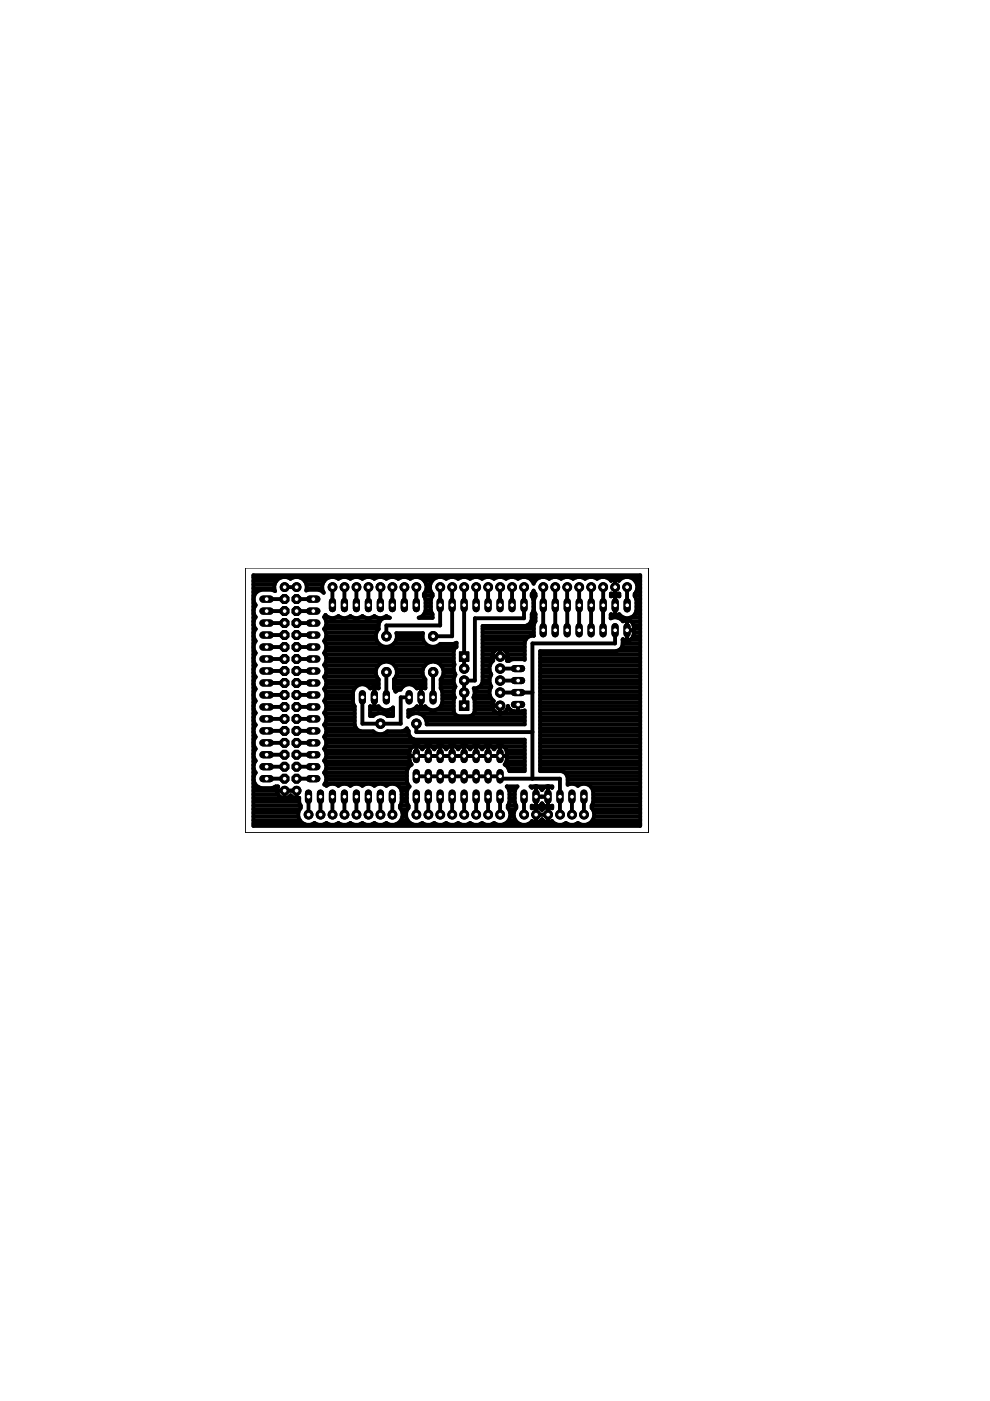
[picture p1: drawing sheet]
<svg xmlns="http://www.w3.org/2000/svg" width="210mm" height="297mm" viewBox="0 0 210 297" stroke-linecap="round" stroke-linejoin="round" font-family="sans-serif">
<g fill="none" stroke="#000" stroke-width=".83">
<path d="M53.7 122h82v53.1h-82zM53.7 131h.4M53.7 139.6h.1M53.7 138.8h.3M53.7 138h.3M53.7 137.2h.1M53.7 136.4h.2M53.7 135.7h.3M53.7 134.9h.1M53.7 134.1h.1M53.7 133.3h.5M53.7 132.5h.1"/>
<path d="M53.7 131.7h.1M53.7 130.2h.2M53.7 129.4h.1M53.7 128.6h.3M53.7 127.8h.3M53.7 127.1h.1M53.7 126.3h.2M53.7 125.5h.8M53.7 124.7h4.5M53.7 123.9h4.5M53.7 123.2h4.9M53.7 122.4h6.1"/>
<path d="M53.8 131.7v.8M53.8 132.5l.4 .9a1.91 1.91 0 0 0 0 2.5 1.9 1.9 0 0 0 0 2.6 1.9 1.9 0 0 0 0 2.5l-.4 .9v.8M56.5 137.2h3.8M56.5 127h3.8M56.5 129.6h3.8M56.5 132.1h3.8M56.5 134.6h3.8M56.5 139.7h3.8M60.3 124.5h2.6M60.9 122.4h1.4M62.9 137.2h3.5M62.9 127h3.5"/>
<path d="M62.9 129.6h3.5M62.9 132.1h3.5M62.9 134.6h3.5M62.9 139.7h3.5M63.4 122.4h6.6M64.6 123.2h4.2M65 123.9h3.4M65 124.7h3.3M68.5 125.5h.1M68.8 133.3h11.5M68.8 131h1.1M68.9 131l.3 .7"/>
<path d="M68.9 135.7h10.9M68.9 138.8h27.3M69 138h27.2M69 136.4h11.3M69.1 134.1h10.7M69.2 132.5h11.1M69.2 132.5l-.5 .9a1.85 1.85 0 0 1 0 2.5 1.84 1.84 0 0 1 0 2.6 1.84 1.84 0 0 1 0 2.5l.5 .9v.8M69.2 131.7v.8M69.2 139.6h27M69.2 137.2h27.5M69.2 134.9h10.5M69.2 131.7h11.3"/>
<path d="M70.5 124.5v3.8M71 122.4h1.5M71.1 131h1.4M73 124.5v3.8M73.6 122.4h1.4M73.6 131h1.4M75.6 124.5v3.8M76.1 122.4h1.5M76.1 131h1.4M78.1 124.5v3.8M78.6 122.4h1.5M78.7 131h1.4"/>
<path d="M80.5 131.7l-.2 .6v1.1a2.23 2.23 0 0 0 1.1 3.7 2.23 2.23 0 0 0 2.6-2.9h5.7a2.21 2.21 0 0 0 .9 2.6 2.21 2.21 0 0 0 2.7-.3h2.9l.6-.2v.9l-.4 .3-.2 .5M80.6 124.5v3.8M81.2 122.4h1.4M81.2 131h1.5l-.8-.4a1.91 1.91 0 0 1-2.5 0 1.91 1.91 0 0 1-2.6 0 1.91 1.91 0 0 1-2.5 0 1.9 1.9 0 0 1-2.5 0 1.89 1.89 0 0 1-2.8-.2l-.3 .4 .2 .2M81.6 131l-.6 .2-.5 .5M83.2 124.5v3.8M83.5 136.4h6.7M83.7 122.4h1.5M84 135.7h5.7M84.1 134.9h5.5M85.7 124.5v3.8M86.3 122.4h1.4"/>
<path d="M88.3 124.5v3.8M88.8 122.4h4M89.9 126.3h1.8M89.9 130.2l.3-.7v-2.4l-.3-.7v-.5a2.21 2.21 0 0 0-.1-2.9 2.21 2.21 0 0 0-2.9-.3 2.5 2.5 0 0 0-2.5 0 2.45 2.45 0 0 0-2.5 0 2.48 2.48 0 0 0-2.6 0 2.5 2.5 0 0 0-2.5 0 2.5 2.5 0 0 0-2.5 0 2.5 2.5 0 0 0-2.6 0 2.2 2.2 0 0 0-2.8 .2 2.2 2.2 0 0 0-.3 2.8l-.3-.4-.7-.2h-2.3l-.4 .1a2.22 2.22 0 0 0-.7-2.5 2.22 2.22 0 0 0-2.6 0 2.17 2.17 0 0 0-2.7 .1 2.17 2.17 0 0 0-.6 2.5l-.6-.2h-2.3a1.98 1.98 0 0 0-1.2 3.2 1.91 1.91 0 0 0 0 2.5l-.4 .9M89.9 130.2l-.5 .5-.6 .3h2.9v-.8M89.9 130.2h1.8M90 123.2h1.6M90.2 125.5h1.2M90.2 127.1h1.2M90.2 129.4h1.2M90.2 128.6h1.2M90.2 127.8h1.2"/>
<path d="M90.4 123.9h.8M90.4 124.7h.8M93.3 124.5v8.1h-11.4v2.3M93.9 122.4h1.4M95.9 124.5v10.4h-4.1M96.2 138v2.5l.2 .4a2.22 2.22 0 0 0 .1 2.1l-.3 .8v.9l.3 .8M96.4 136.4h.4M96.4 122.4h1.5M98.4 124.5v17.3M99 122.4h1.4M100.9 124.5v3.8M101.5 122.4h1.5"/>
<path d="M102.3 139.6h2.1M102.3 138.8h2.1M102.3 138h2.6M102.3 137.2h9M102.3 136.4h9M102.3 135.7h9.1M102.3 134.9h10.1M102.3 134.1h10.9M102.3 133.3h10.9M103.5 124.5v3.8M104 122.4h1.5M104.4 139.2h3.3"/>
<path d="M104.9 138a1.69 1.69 0 0 0-.3 2.1 2.17 2.17 0 0 0-.5 2.9M104.9 138a1.7 1.7 0 0 1 2.2 0M106 124.5v3.8M106 137.6v1.6M106 138.8h.1M106 138h.1M106.6 122.4h1.4M107.1 138h4.2M107.6 138.8h3.7M107.7 139.6h3.6M108.6 124.5v3.8M109.1 122.4h1.5"/>
<path d="M111.1 124.5v6.6h-10.4v13.2h-2.3v5.3M111.7 122.4h2.9M111.9 132.5h1.3M112.6 131.7h.9M112.7 131h.8M112.7 126.3h.8M112.8 130.2l.3-.7v-2.4l-.4-.7v-.5l.4-.7 .4 .7v.5l-.3 .8v2.3l.3 .7M112.8 130.2a2.09 2.09 0 0 1-1.4 2.5h-9.1v11.9a1.64 1.64 0 0 1-1.9 1.3 2.45 2.45 0 0 1 0 2l.2 .5v2.5l-.2 .4-.7 .5h-2.5l-.8-.5-.2-.4v-2.5l.2-.5a2.75 2.75 0 0 1 .1-2.3M112.8 130.2h.7M112.8 123.2h.7M113 125.5h.2M113.1 127.1h.2"/>
<path d="M113.1 129.4h.1M113.1 128.6h.1M113.1 127.8h.1M113.2 134.8a1.69 1.69 0 0 0-1.9 1.3v3.8l-.3-.1h-2.3l-.8 .3h-.4a1.92 1.92 0 0 0-.4-2.1M113.5 131.7l-.3 .8v2.3M113.5 130.2h.1M113.5 130.2v1.5M114.5 139.6h21.2M114.5 138.8h21.2M115.2 128.3h.1M115.2 124.5v9.1M115.7 122.4h1.5"/>
<path d="M117.7 128.3h.1M117.7 124.5v9.9v-.8M118.2 122.4h1.5M120.2 128.3h.1M120.2 124.5l.1 9.9-.1-.8M120.8 122.4h1.4M122.8 128.3h.1M122.8 124.5v9.1M123.3 122.4h1.5M125.3 128.3h.1M125.3 124.5v9.1M125.9 122.4h1.4"/>
<path d="M127.9 124.5v9.1M128.4 122.4h4M129.5 131h.3M129.5 126.3h.3M129.6 125.9l-.1 .5a1.63 1.63 0 0 1 1.8 0v-.5M129.6 125.9l.7 .2 .9-.2M129.6 125.9h.1M129.6 123.1a2.39 2.39 0 0 0-3.1-.4 2.45 2.45 0 0 0-2.5 0 2.5 2.5 0 0 0-2.5 0 2.5 2.5 0 0 0-2.6 0 2.5 2.5 0 0 0-2.5 0 2.17 2.17 0 0 0-3.3 1.1 2.24 2.24 0 0 0-3.3-1.1 2.5 2.5 0 0 0-2.5 0 2.5 2.5 0 0 0-2.6 0 2.5 2.5 0 0 0-2.5 0 2.5 2.5 0 0 0-2.6 0 2.5 2.5 0 0 0-2.5 0 2.5 2.5 0 0 0-2.5 0 2.18 2.18 0 0 0-2.9 .3 2.18 2.18 0 0 0 0 2.9v.5l-.3 .7v2.4l.3 .7M129.6 123.1h.1M129.6 123.1l.7-.2 .9 .2M130.4 122.9v3.2M130.4 133.6v2.8h-17.5v28.7"/>
<path d="M130.4 124.5h.1M130.4 125.5h.1M130.4 124.7h.1M130.4 123.9h.1M130.4 123.2h.1M130.4 126.2v4.3M130.4 128.3h.1M130.4 130.2h.1M130.4 129.4h.1M130.4 128.6h.1M130.4 127.8h.1M130.4 127.1h.1"/>
<path d="M130.4 126.3h.1M130.9 138h4.8M131 131h1.3M131 126.3h.3M131.2 125.9h.1M131.2 123.1h.1M131.3 123.1a2.16 2.16 0 0 1 3.1-.3 2.16 2.16 0 0 1 .2 3.1v.5l.3 .8v2.3a2.01 2.01 0 0 1-1.5 1.6 2.01 2.01 0 0 1-2.1-.9 1.4 1.4 0 0 1-1.7 0l-.1 .9a1.99 1.99 0 0 1 2.6 .6 1.42 1.42 0 0 1 2.2 .8M131.8 137.2h3.9M132 136.4h3.7M132 135.7h.3M132.9 124.5l.1 3.8M132.9 131.4v4.4"/>
<path d="M132.9 133.6h1.5M132.9 135.7h.1M132.9 134.9h.1M132.9 134.1h.1M132.9 133.3h.1M132.9 132.5h.1M132.9 131.7h.1M133.5 122.4h2.2M133.6 131h2.1M133.6 135.7h2.1M133.8 131.7h1.9M134.3 134.9h1.4"/>
<path d="M134.3 132.5l.1 2a1.51 1.51 0 0 1-2.4 1.1v1.1l-.2 .7-.5 .4-.6 .2h-16.2v25.5h4.5l.6 .2M134.3 132.5h1.4M134.4 134.1h1.3M134.4 133.3h1.3M134.6 126.3h1.1M134.7 130.2h1M134.7 123.2h1M134.9 125.5h.8M134.9 127.1h.8M134.9 129.4h.8M134.9 128.6h.8M134.9 127.8h.8"/>
<path d="M135 123.9h.7M135.1 124.7h.6M53.7 153.6h.4M53.7 151.3h.4M53.7 159.9h.1M53.7 159.1h.3M53.7 158.3h.3M53.7 157.5h.1M53.7 156.7h.2M53.7 155.9h.3M53.7 155.2h.1M53.7 154.4h.1"/>
<path d="M53.7 152.8h.1M53.7 152h.1M53.7 150.5h.2M53.7 149.7h.1M53.7 148.9h.3M53.7 148.1h.3M53.7 147.4h.1M53.7 146.6h.2M53.7 145.8h.3M53.7 145h.1M53.7 144.2h.1M53.7 143.4h.4"/>
<path d="M53.7 142.7h.1M53.7 141.9h.1M53.7 141.1h.4M53.7 140.3h.2M53.8 152.8l.4 .9a1.9 1.9 0 0 0 0 2.5 1.9 1.9 0 0 0 0 2.6 1.88 1.88 0 0 0 0 2.5l-.4 .9M53.8 142.7l.4 .8a1.9 1.9 0 0 0 0 2.6 1.9 1.9 0 0 0 0 2.5 1.9 1.9 0 0 0 0 2.6l-.4 .8M53.8 152v.8M56.5 157.5h3.8M56.5 147.3h3.8M56.5 142.3h3.8M56.5 144.8h3.8M56.5 149.9h3.8"/>
<path d="M56.5 152.4h3.8M56.5 155h3.8M62.9 157.5h3.5M62.9 147.3h3.5M62.9 142.3h3.5M62.9 144.8h3.5M62.9 149.9h3.5M62.9 152.4h3.5M62.9 155h3.5M68.8 153.6h6.4M68.8 143.4h11.1M68.8 151.3h6.4"/>
<path d="M68.8 141.1h11.4M68.9 151.3l.3 .7M68.9 159.1h18M68.9 155.9h17.9M68.9 145.8h6.4M68.9 148.9h5.9M69 158.3h18.5M69 156.7h18.7M69 148.1h5.8M69 146.6h5.9M69.1 140.3h12.3M69.1 154.4h6.4"/>
<path d="M69.1 150.5h6.1M69.1 144.2h11.2M69.2 152.8h6M69.2 142.7h10.5M69.2 142.7l-.5 .8a1.84 1.84 0 0 1 0 2.6 1.84 1.84 0 0 1 0 2.5 1.84 1.84 0 0 1 0 2.6l.2 .1M69.2 152v.8M69.2 152.8l-.5 .9a1.84 1.84 0 0 1 0 2.5 1.84 1.84 0 0 1 0 2.6 1.81 1.81 0 0 1 0 2.5l.5 .9M69.2 159.9h17.6M69.2 157.5h42.1M69.2 155.2h10M69.2 152h6M69.2 149.7h5.9"/>
<path d="M69.2 147.4h5.6M69.2 145h11.1M69.2 141.9h10.6M76.8 147.8v5.6h8.2v-5.6h1.7M78.3 145.8h.5M78.5 149.8v-.1a1.4 1.4 0 0 0 1.7 0 1.97 1.97 0 0 0 3.1 .3v1.8h-1.2a2.1 2.1 0 0 0-3 0h-.6zM78.5 151.3h1.6M78.5 150.5h2.8M79.4 145.7v4.3M79.4 147.8h.1M79.4 149.7h.1M79.4 148.9h.1"/>
<path d="M79.4 148.1h.1M79.4 147.4h.1M79.4 146.6h.1M79.4 145.8h.1M80 145.8h.3M81.2 151.3h2.1M81.9 142.5v5.3M82 155.2h4.6M82.4 140.3h8.9M82.6 150.5h.7M83.5 145.8h1.7M83.5 145h6.7"/>
<path d="M83.5 144.2h6.7M83.7 141.1h6.4M83.8 146.6h.1M83.9 143.4h5.9M84.1 141.9h5.6M84.1 142.7h5.5M86.6 151.3h1.1M87.4 150.5h3.8M88.2 145.8h.5M88.3 153.4v1.8h24.6M88.3 158.1v2.2M88.3 159.9h.1"/>
<path d="M88.3 159.1h.1M88.3 158.3h.1M88.8 151.3h7.6M89 158.3h1.1M89.3 147.8h.1M89.3 145.7v4.3M89.3 149.7h.1M89.3 148.9h.1M89.3 148.1h.1M89.3 147.4h.1M89.3 146.6h.1M89.3 145.8h.1"/>
<path d="M89.9 145.8h.3M90 152h21.3M90.4 152.8h20.9M90.8 158.1v2.2M90.8 159.9h.1M90.8 159.1h.1M90.8 158.3h.1M91.5 158.3h1.1M91.8 142.5v5.3M92.3 140.3h3.9M92.5 150.5h3.7M93.3 158.1v2.2"/>
<path d="M93.3 159.9h.1M93.3 159.1h.1M93.3 158.3h.1M93.4 145.8h3M93.4 145h2.9M93.4 144.2h2.8M93.5 149.7h2.7M93.5 141.1h2.8M93.7 146.6h2.5M93.8 148.9h2.4M93.8 148.1h2.5M93.8 147.4h2.4"/>
<path d="M93.8 143.4h2.6M94 141.9h2.2M94 142.7h2.4M94 158.3h1.2M95.9 158.1v2.2M95.9 159.9h.1M95.9 159.1h.1M95.9 158.3h.1M96.5 145.6h.1M96.5 145.5v.1M96.6 158.3h1.1M98.4 158.1v2.2"/>
<path d="M98.4 159.9h.1M98.4 159.1h.1M98.4 158.3h.1M99.1 158.3h1.1M100.5 151.3h5.2M100.5 148.1h3.7M100.6 147.4h3.2M100.6 150.5h4M100.6 149.7h3.8M100.6 148.9h3.9M100.6 146.6h3.2M100.9 158.1v2.2"/>
<path d="M100.9 159.9h.1M100.9 159.1h.1M100.9 158.3h.1M101.3 145.8h2.8M101.7 158.3h1.1M102.2 145h1.7M102.3 144.2h1.5M102.3 143.4h1.7M102.3 142.7h1.7M102.3 141.9h1.5M102.3 141.1h1.6M102.3 140.3h2"/>
<path d="M103.5 158.1v2.2M103.5 159.9h.1M103.5 159.1h.1M103.5 158.3h.1M104.1 145.6a2.37 2.37 0 0 0 .5 3.1 1.66 1.66 0 0 0 .9 2.5 1.66 1.66 0 0 0 2.2-1.5 1.39 1.39 0 0 0 1.3 1.1h1.7l.6-.2v3h-20.8a2.2 2.2 0 0 0-1.4-2.3 2.2 2.2 0 0 0-2.5 .7v-1.4h.5l.8-.3 .5-.6a1.37 1.37 0 0 0 1.7 0 2.03 2.03 0 0 0 2.1 .9 2.03 2.03 0 0 0 1.6-1.6v-2.3l-.4-.8v-1.9a2.23 2.23 0 0 0 0-3.1 2.23 2.23 0 0 0-3.2 0 2.23 2.23 0 0 0 0 3.1v1.9a1.63 1.63 0 0 0-1.8 .1 1.98 1.98 0 0 0-3.5 .2h-.3l-.7 .4-.4-.7v-1.9a2.23 2.23 0 0 0 0-3.1 2.23 2.23 0 0 0-3.2 0 2.23 2.23 0 0 0 0 3.1v1.9a1.63 1.63 0 0 0-1.8 .1 2.02 2.02 0 0 0-2.1-.9 2.02 2.02 0 0 0-1.6 1.6v2.3l.4 .8v4l.3 .5 .4 .5 .6 .2h2.6a2.11 2.11 0 0 0 3 0h3.2l.6-.2 .4-.4 .3 .5a1.65 1.65 0 0 0 1.3 1.9h23.4v6.7h-3.3M104.1 145.6h.1M104.1 143h.1M104.2 143a2.2 2.2 0 0 0-.1 2.5M104.2 158.3h1.1M104.4 149.6h1.6M106 149.6v1.7M106 158.1v2.2"/>
<path d="M106 159.9h.1M106 159.1h.1M106 158.3h.1M106 150.5h.1M106 149.7h.1M106 144.3h3.8M106 146.8h6.9M106 141.8h3.8M106.3 151.3h5M106.7 158.3h4.6M107.4 159.1h3.9M107.4 159.9h3.9"/>
<path d="M107.4 150.5h.8M109.8 150.5h.1M109.8 149.7h.1M109.9 149.4l-.1 1.4M114.5 153.6h21.2M114.5 151.3h21.2M114.5 159.9h21.2M114.5 159.1h21.2M114.5 158.3h21.2M114.5 157.5h21.2M114.5 156.7h21.2M114.5 155.9h21.2"/>
<path d="M114.5 155.2h21.2M114.5 154.4h21.2M114.5 152.8h21.2M114.5 152h21.2M114.5 150.5h21.2M114.5 149.7h21.2M114.5 148.9h21.2M114.5 148.1h21.2M114.5 147.4h21.2M114.5 146.6h21.2M114.5 145.8h21.2M114.5 145h21.2"/>
<path d="M114.5 144.2h21.2M114.5 143.4h21.2M114.5 142.7h21.2M114.5 141.9h21.2M114.5 141.1h21.2M114.5 140.3h21.2M53.7 167.7l9.2-.1v1.6M53.7 174.7h10.8M53.7 173.9h9.9M53.7 173.1h9.5M53.7 172.3h9.5M53.7 171.6h9.9"/>
<path d="M53.7 170.8h10M53.7 170h9.7M53.7 169.2h6.3M53.7 168.4h5.2M53.7 166.9h1.1M53.7 166.1h.3M53.7 165.3h.1M53.7 164.5h.1M53.7 163.7h.4M53.7 163h.1M53.7 162.2h.1M53.7 161.4h.4"/>
<path d="M53.7 160.6h.2M53.8 163l.4 .8a2 2 0 0 0 1.2 3.3h2.3l.8-.4 .5 .1M53.8 162.2v.8M56.5 160h3.8M56.5 162.6h3.8M56.5 165.1h3.8M58.2 166.9h.7M59 166.8a1.59 1.59 0 0 0 .4 2.2 1.59 1.59 0 0 0 2.2-.4 1.6 1.6 0 0 0 1.8 .5v1l.3 .7M59 166.8h.1M60.3 167.6v1.6M60.3 169.2h.1M60.3 168.4h.1"/>
<path d="M60.7 169.2h1.8M62.9 169.2h.1M62.9 168.4h.1M62.9 160h3.5M62.9 162.6h3.5M62.9 165.1h3.5M63.2 169.2h.2M63.2 172.3a2.26 2.26 0 0 0 1 2.3 2.26 2.26 0 0 0 2.5 0 2.5 2.5 0 0 0 2.6 0 2.5 2.5 0 0 0 2.5 0 2.5 2.5 0 0 0 2.5 0 2.5 2.5 0 0 0 2.6 0 2.5 2.5 0 0 0 2.5 0 2.5 2.5 0 0 0 2.6 0 2.21 2.21 0 0 0 2.4 0 2.21 2.21 0 0 0 .9-2.3M63.7 170.8l.1 .5-.6 1M65.4 168.9v3.8M66.3 174.7h.7M67.9 168.9v3.8"/>
<path d="M68.8 163.7h17.5M68.8 161.4h18.1M68.9 174.7h.7M68.9 166.1h17.5M69.1 164.5h17.2M69.1 160.6h17.7M69.2 162.2v.8M69.2 163l-.5 .8a1.87 1.87 0 0 1 0 2.5l.5 .3a1.9 1.9 0 0 1 2.6 0 1.9 1.9 0 0 1 2.5 0 1.9 1.9 0 0 1 2.5 0 1.9 1.9 0 0 1 2.6 0 1.9 1.9 0 0 1 2.5 0 1.98 1.98 0 0 1 3.3 1.2v2.3l-.3 .7M69.2 165.3h17.1M69.2 163h17.3M69.2 162.2h17.9M70.5 168.9v3.8"/>
<path d="M71.4 174.7h.7M73 168.9v3.8M73.9 174.7h.7M75.6 168.9v3.8M76.5 174.7h.7M78.1 168.9v3.8M79 174.7h.7M80.6 168.9v3.8M81.6 174.7h.7M83.2 168.9v3.8M84.1 174.7h3.2M84.7 166.9h2"/>
<path d="M84.9 170.8l-.1 .5 .5 1M84.9 170.8h1.7M85 173.9h1.4M85 171.6h1.4M85.1 167.7h1.2M85.2 170h1.1M85.2 169.2h1.1M85.2 168.4h1.1M85.3 173.1h.8M85.3 172.3h.8M86.1 172.3a2.26 2.26 0 0 0 1 2.3 2.26 2.26 0 0 0 2.5 0 2.5 2.5 0 0 0 2.5 0 2.5 2.5 0 0 0 2.6 0 2.5 2.5 0 0 0 2.5 0 2.5 2.5 0 0 0 2.5 0 2.45 2.45 0 0 0 2.6 0 2.48 2.48 0 0 0 2.5 0 2.2 2.2 0 0 0 2.4 0 2.2 2.2 0 0 0 1-2.3M86.6 170.8v.5l-.5 1"/>
<path d="M86.8 160.3h20.6M88.3 164.6h17.7v.5h12.7v7.6M88.3 168.9v3.8M89.2 174.7h.7M90.8 168.9v3.8M91.7 174.7h.7M93.3 168.9v3.8M94.3 174.7h.7M95.9 168.9v3.8M96.8 174.7h.7M98.4 168.9v3.8M99.3 174.7h.7"/>
<path d="M100.9 168.9v3.8M101.9 174.7h.7M103.5 168.9v3.8M104.4 174.7h.7M106 168.9v3.8M107 174.7h3.2M107.2 162.2h4.1M107.4 161.4h3.9M107.4 166.8l.6 1v2.3l-.3 .7M107.4 160.6h3.9M107.5 166.7h2.2l-.3 .3-.3 .8v2.3l.4 .8v.4l-.6 1M107.5 166.7l-.1 .1"/>
<path d="M107.5 166.9h2.1M107.7 170.8v.5l.5 1M107.7 170.8h1.7M107.8 163h3.5M107.9 173.9h1.4M107.9 171.6h1.4M108 167.7h1.2M108 163.4l-.3-.7-.7-.6 .4-.7v-2a1.42 1.42 0 0 0-1.1-1.3 1.42 1.42 0 0 0-1.5 .8 1.42 1.42 0 0 0-1.3-.8 1.42 1.42 0 0 0-1.3 .8 1.42 1.42 0 0 0-1.3-.8 1.42 1.42 0 0 0-1.2 .8 1.42 1.42 0 0 0-1.3-.8 1.42 1.42 0 0 0-1.3 .8 1.42 1.42 0 0 0-1.2-.8 1.42 1.42 0 0 0-1.3 .8 1.4 1.4 0 0 0-1.3-.8 1.4 1.4 0 0 0-1.2 .8 1.42 1.42 0 0 0-1.3-.8 1.42 1.42 0 0 0-1.3 .8 1.43 1.43 0 0 0-1.5-.8 1.43 1.43 0 0 0-1.2 1.3v1.8l.5 .9-.7 .6-.3 .7v2.4l.5 1-.5 1v2.3l.3 .7M108 163.4v.1M108 170h1.1M108 169.2h1.1M108 168.4h1.1"/>
<path d="M108.2 173.1h.7M108.2 172.3h.7M108.9 172.3a2.18 2.18 0 0 0 1.3 2.4 2.18 2.18 0 0 0 2.6-.6M111.1 168.9v3.8M112 174.7h5.8M112.6 166.9h.4M112.7 170.9a1.54 1.54 0 0 0 2.2-.6 1.49 1.49 0 0 0 2.2 .6v.4a1.83 1.83 0 0 0-2.2 .4 1.51 1.51 0 0 0-2.1-.3zM112.8 174.1a1.59 1.59 0 0 0 2.1-.4 1.59 1.59 0 0 0 2.1 .4M112.8 174.1h.1M113.5 166.7l-.7 .3-.3-.3h4.6v.3l-.8-.3M113.6 166.7v7.6M113.6 168.9h2.6"/>
<path d="M113.6 172.7h2.6M113.6 167.7h.1M113.6 173.9h.1M113.6 173.1h.1M113.6 172.3h.1M113.6 171.6h.1M113.6 170.8h.1M113.6 170h.1M113.6 169.2h.1M113.6 168.4h.1M113.6 166.9h.1M113.7 166.7l.9 .4 .3 .4 .4-.4 .8-.4"/>
<path d="M114.3 166.9h1.3M114.5 163h21.2M114.5 162.2h21.2M114.5 161.4h21.2M114.5 160.6h21.2M114.6 170.8h.7M114.7 173.9h.4M114.7 171.6h.4M116.2 166.7v7.6M116.2 167.7h.1M116.2 173.9h.1M116.2 173.1h.1"/>
<path d="M116.2 172.3h.1M116.2 171.6h.1M116.2 170.8h.1M116.2 170h.1M116.2 169.2h.1M116.2 168.4h.1M116.2 166.9h.1M116.8 166.9h.3M117 171.4h.1M117 174.1h.1M119.6 163.7l.5 .5 .3 .6v1.6a1.87 1.87 0 0 1 2.1 .2 1.98 1.98 0 0 1 3.3 1.2v2.3l-.4 .8v.4l.6 1M119.6 174.7h.7"/>
<path d="M119.7 163.7h16M120.2 164.5h15.5M120.4 166.1h15.3M120.4 165.3h15.3M121.3 168.9v3.8M122.2 174.7h.7M123.8 168.9v3.8M124.7 174.7h11M125.3 166.9h10.4M125.5 170.8h10.2M125.6 173.9h10.1M125.6 171.6h10.1"/>
<path d="M125.7 167.7h10M125.8 170h9.9M125.8 169.2h9.9M125.8 168.4h9.9M126 172.3a2.26 2.26 0 0 1-1 2.3 2.26 2.26 0 0 1-2.5 0 2.5 2.5 0 0 1-2.5 0 2.16 2.16 0 0 1-3-.5M126 173.1h9.7M126 172.3h9.7"/>
</g>
<path d="M55.8 144.8h1.5" fill="none" stroke="#000" stroke-width="1.5"/>
<circle cx="56.5" cy="144.8" r=".51" fill="#fff" stroke="#000" stroke-width=".21"/>
<path d="M55.8 142.3h1.5" fill="none" stroke="#000" stroke-width="1.5"/>
<circle cx="56.5" cy="142.3" r=".51" fill="#fff" stroke="#000" stroke-width=".21"/>
<path d="M55.8 139.7h1.5" fill="none" stroke="#000" stroke-width="1.5"/>
<circle cx="56.5" cy="139.7" r=".51" fill="#fff" stroke="#000" stroke-width=".21"/>
<path d="M55.8 137.2h1.5" fill="none" stroke="#000" stroke-width="1.5"/>
<circle cx="56.5" cy="137.2" r=".51" fill="#fff" stroke="#000" stroke-width=".21"/>
<path d="M55.8 134.6h1.5" fill="none" stroke="#000" stroke-width="1.5"/>
<circle cx="56.5" cy="134.6" r=".51" fill="#fff" stroke="#000" stroke-width=".21"/>
<path d="M55.8 132.1h1.5" fill="none" stroke="#000" stroke-width="1.5"/>
<circle cx="56.5" cy="132.1" r=".51" fill="#fff" stroke="#000" stroke-width=".21"/>
<path d="M55.8 129.6h1.5" fill="none" stroke="#000" stroke-width="1.5"/>
<circle cx="56.5" cy="129.6" r=".51" fill="#fff" stroke="#000" stroke-width=".21"/>
<path d="M55.8 127h1.5" fill="none" stroke="#000" stroke-width="1.5"/>
<circle cx="56.5" cy="127" r=".51" fill="#fff" stroke="#000" stroke-width=".21"/>
<path d="M55.8 165.1h1.5" fill="none" stroke="#000" stroke-width="1.5"/>
<circle cx="56.5" cy="165.1" r=".51" fill="#fff" stroke="#000" stroke-width=".21"/>
<path d="M55.8 162.6h1.5" fill="none" stroke="#000" stroke-width="1.5"/>
<circle cx="56.5" cy="162.6" r=".51" fill="#fff" stroke="#000" stroke-width=".21"/>
<path d="M55.8 160h1.5" fill="none" stroke="#000" stroke-width="1.5"/>
<circle cx="56.5" cy="160" r=".51" fill="#fff" stroke="#000" stroke-width=".21"/>
<path d="M55.8 157.5h1.5" fill="none" stroke="#000" stroke-width="1.5"/>
<circle cx="56.5" cy="157.5" r=".51" fill="#fff" stroke="#000" stroke-width=".21"/>
<path d="M55.8 155h1.5" fill="none" stroke="#000" stroke-width="1.5"/>
<circle cx="56.5" cy="155" r=".51" fill="#fff" stroke="#000" stroke-width=".21"/>
<path d="M55.8 152.4h1.5" fill="none" stroke="#000" stroke-width="1.5"/>
<circle cx="56.5" cy="152.4" r=".51" fill="#fff" stroke="#000" stroke-width=".21"/>
<path d="M55.8 149.9h1.5" fill="none" stroke="#000" stroke-width="1.5"/>
<circle cx="56.5" cy="149.9" r=".51" fill="#fff" stroke="#000" stroke-width=".21"/>
<path d="M55.8 147.3h1.5" fill="none" stroke="#000" stroke-width="1.5"/>
<circle cx="56.5" cy="147.3" r=".51" fill="#fff" stroke="#000" stroke-width=".21"/>
<path d="M65.7 147.3h1.5" fill="none" stroke="#000" stroke-width="1.5"/>
<circle cx="66.4" cy="147.3" r=".51" fill="#fff" stroke="#000" stroke-width=".21"/>
<path d="M65.7 149.9h1.5" fill="none" stroke="#000" stroke-width="1.5"/>
<circle cx="66.4" cy="149.9" r=".51" fill="#fff" stroke="#000" stroke-width=".21"/>
<path d="M65.7 152.4h1.5" fill="none" stroke="#000" stroke-width="1.5"/>
<circle cx="66.4" cy="152.4" r=".51" fill="#fff" stroke="#000" stroke-width=".21"/>
<path d="M65.7 155h1.5" fill="none" stroke="#000" stroke-width="1.5"/>
<circle cx="66.4" cy="155" r=".51" fill="#fff" stroke="#000" stroke-width=".21"/>
<path d="M65.7 157.5h1.5" fill="none" stroke="#000" stroke-width="1.5"/>
<circle cx="66.4" cy="157.5" r=".51" fill="#fff" stroke="#000" stroke-width=".21"/>
<path d="M65.7 160h1.5" fill="none" stroke="#000" stroke-width="1.5"/>
<circle cx="66.4" cy="160" r=".51" fill="#fff" stroke="#000" stroke-width=".21"/>
<path d="M65.7 162.6h1.5" fill="none" stroke="#000" stroke-width="1.5"/>
<circle cx="66.4" cy="162.6" r=".51" fill="#fff" stroke="#000" stroke-width=".21"/>
<path d="M65.7 165.1h1.5" fill="none" stroke="#000" stroke-width="1.5"/>
<circle cx="66.4" cy="165.1" r=".51" fill="#fff" stroke="#000" stroke-width=".21"/>
<path d="M65.7 127h1.5" fill="none" stroke="#000" stroke-width="1.5"/>
<circle cx="66.4" cy="127" r=".51" fill="#fff" stroke="#000" stroke-width=".21"/>
<path d="M65.7 129.6h1.5" fill="none" stroke="#000" stroke-width="1.5"/>
<circle cx="66.4" cy="129.6" r=".51" fill="#fff" stroke="#000" stroke-width=".21"/>
<path d="M65.7 132.1h1.5" fill="none" stroke="#000" stroke-width="1.5"/>
<circle cx="66.4" cy="132.1" r=".51" fill="#fff" stroke="#000" stroke-width=".21"/>
<path d="M65.7 134.6h1.5" fill="none" stroke="#000" stroke-width="1.5"/>
<circle cx="66.4" cy="134.6" r=".51" fill="#fff" stroke="#000" stroke-width=".21"/>
<path d="M65.7 137.2h1.5" fill="none" stroke="#000" stroke-width="1.5"/>
<circle cx="66.4" cy="137.2" r=".51" fill="#fff" stroke="#000" stroke-width=".21"/>
<path d="M65.7 139.7h1.5" fill="none" stroke="#000" stroke-width="1.5"/>
<circle cx="66.4" cy="139.7" r=".51" fill="#fff" stroke="#000" stroke-width=".21"/>
<path d="M65.7 142.3h1.5" fill="none" stroke="#000" stroke-width="1.5"/>
<circle cx="66.4" cy="142.3" r=".51" fill="#fff" stroke="#000" stroke-width=".21"/>
<path d="M65.7 144.8h1.5" fill="none" stroke="#000" stroke-width="1.5"/>
<circle cx="66.4" cy="144.8" r=".51" fill="#fff" stroke="#000" stroke-width=".21"/>
<path d="M88.3 127.5v1.6" fill="none" stroke="#000" stroke-width="1.5"/>
<circle cx="88.3" cy="128.3" r=".51" fill="#fff" stroke="#000" stroke-width=".21"/>
<path d="M85.7 127.5v1.6" fill="none" stroke="#000" stroke-width="1.5"/>
<circle cx="85.7" cy="128.3" r=".51" fill="#fff" stroke="#000" stroke-width=".21"/>
<path d="M83.2 127.5v1.6" fill="none" stroke="#000" stroke-width="1.5"/>
<circle cx="83.2" cy="128.3" r=".51" fill="#fff" stroke="#000" stroke-width=".21"/>
<path d="M80.6 127.5v1.6" fill="none" stroke="#000" stroke-width="1.5"/>
<circle cx="80.7" cy="128.3" r=".51" fill="#fff" stroke="#000" stroke-width=".21"/>
<path d="M78.1 127.5v1.6" fill="none" stroke="#000" stroke-width="1.5"/>
<circle cx="78.1" cy="128.3" r=".51" fill="#fff" stroke="#000" stroke-width=".21"/>
<path d="M75.6 127.5v1.6" fill="none" stroke="#000" stroke-width="1.5"/>
<circle cx="75.6" cy="128.3" r=".51" fill="#fff" stroke="#000" stroke-width=".21"/>
<path d="M73 127.5v1.6" fill="none" stroke="#000" stroke-width="1.5"/>
<circle cx="73" cy="128.3" r=".51" fill="#fff" stroke="#000" stroke-width=".21"/>
<path d="M70.5 127.5v1.6" fill="none" stroke="#000" stroke-width="1.5"/>
<circle cx="70.5" cy="128.3" r=".51" fill="#fff" stroke="#000" stroke-width=".21"/>
<path d="M88.3 168.1v1.6" fill="none" stroke="#000" stroke-width="1.5"/>
<circle cx="88.3" cy="168.9" r=".51" fill="#fff" stroke="#000" stroke-width=".21"/>
<path d="M90.8 168.1v1.6" fill="none" stroke="#000" stroke-width="1.5"/>
<circle cx="90.8" cy="168.9" r=".51" fill="#fff" stroke="#000" stroke-width=".21"/>
<path d="M93.3 168.1v1.6" fill="none" stroke="#000" stroke-width="1.5"/>
<circle cx="93.3" cy="168.9" r=".51" fill="#fff" stroke="#000" stroke-width=".21"/>
<path d="M95.9 168.1v1.6" fill="none" stroke="#000" stroke-width="1.5"/>
<circle cx="95.9" cy="168.9" r=".51" fill="#fff" stroke="#000" stroke-width=".21"/>
<path d="M98.4 168.1v1.6" fill="none" stroke="#000" stroke-width="1.5"/>
<circle cx="98.4" cy="168.9" r=".51" fill="#fff" stroke="#000" stroke-width=".21"/>
<path d="M100.9 168.1v1.6" fill="none" stroke="#000" stroke-width="1.5"/>
<circle cx="101" cy="168.9" r=".51" fill="#fff" stroke="#000" stroke-width=".21"/>
<path d="M103.5 168.1v1.6" fill="none" stroke="#000" stroke-width="1.5"/>
<circle cx="103.5" cy="168.9" r=".51" fill="#fff" stroke="#000" stroke-width=".21"/>
<path d="M106 168.1v1.6" fill="none" stroke="#000" stroke-width="1.5"/>
<circle cx="106" cy="168.9" r=".51" fill="#fff" stroke="#000" stroke-width=".21"/>
<circle cx="80.7" cy="172.7" r=".93" fill="#000" stroke="#000" stroke-width=".21"/>
<circle cx="80.7" cy="172.7" r=".51" fill="#fff" stroke="#000" stroke-width=".21"/>
<circle cx="78.1" cy="172.7" r=".93" fill="#000" stroke="#000" stroke-width=".21"/>
<circle cx="78.1" cy="172.7" r=".51" fill="#fff" stroke="#000" stroke-width=".21"/>
<circle cx="75.6" cy="172.7" r=".93" fill="#000" stroke="#000" stroke-width=".21"/>
<circle cx="75.6" cy="172.7" r=".51" fill="#fff" stroke="#000" stroke-width=".21"/>
<circle cx="73" cy="172.7" r=".93" fill="#000" stroke="#000" stroke-width=".21"/>
<circle cx="73" cy="172.7" r=".51" fill="#fff" stroke="#000" stroke-width=".21"/>
<circle cx="70.5" cy="172.7" r=".93" fill="#000" stroke="#000" stroke-width=".21"/>
<circle cx="70.5" cy="172.7" r=".51" fill="#fff" stroke="#000" stroke-width=".21"/>
<circle cx="68" cy="172.7" r=".93" fill="#000" stroke="#000" stroke-width=".21"/>
<circle cx="68" cy="172.7" r=".51" fill="#fff" stroke="#000" stroke-width=".21"/>
<circle cx="65.4" cy="172.7" r=".93" fill="#000" stroke="#000" stroke-width=".21"/>
<circle cx="65.4" cy="172.7" r=".51" fill="#fff" stroke="#000" stroke-width=".21"/>
<circle cx="83.2" cy="172.7" r=".93" fill="#000" stroke="#000" stroke-width=".21"/>
<circle cx="83.2" cy="172.7" r=".51" fill="#fff" stroke="#000" stroke-width=".21"/>
<circle cx="85.7" cy="124.5" r=".93" fill="#000" stroke="#000" stroke-width=".21"/>
<circle cx="85.7" cy="124.5" r=".51" fill="#fff" stroke="#000" stroke-width=".21"/>
<circle cx="83.2" cy="124.5" r=".93" fill="#000" stroke="#000" stroke-width=".21"/>
<circle cx="83.2" cy="124.5" r=".51" fill="#fff" stroke="#000" stroke-width=".21"/>
<circle cx="80.7" cy="124.5" r=".93" fill="#000" stroke="#000" stroke-width=".21"/>
<circle cx="80.7" cy="124.5" r=".51" fill="#fff" stroke="#000" stroke-width=".21"/>
<circle cx="78.1" cy="124.5" r=".93" fill="#000" stroke="#000" stroke-width=".21"/>
<circle cx="78.1" cy="124.5" r=".51" fill="#fff" stroke="#000" stroke-width=".21"/>
<circle cx="75.6" cy="124.5" r=".93" fill="#000" stroke="#000" stroke-width=".21"/>
<circle cx="75.6" cy="124.5" r=".51" fill="#fff" stroke="#000" stroke-width=".21"/>
<circle cx="73" cy="124.5" r=".93" fill="#000" stroke="#000" stroke-width=".21"/>
<circle cx="73" cy="124.5" r=".51" fill="#fff" stroke="#000" stroke-width=".21"/>
<circle cx="70.5" cy="124.5" r=".93" fill="#000" stroke="#000" stroke-width=".21"/>
<circle cx="70.5" cy="124.5" r=".51" fill="#fff" stroke="#000" stroke-width=".21"/>
<circle cx="88.3" cy="124.5" r=".93" fill="#000" stroke="#000" stroke-width=".21"/>
<circle cx="88.3" cy="124.5" r=".51" fill="#fff" stroke="#000" stroke-width=".21"/>
<circle cx="103.5" cy="172.7" r=".93" fill="#000" stroke="#000" stroke-width=".21"/>
<circle cx="103.5" cy="172.7" r=".51" fill="#fff" stroke="#000" stroke-width=".21"/>
<circle cx="101" cy="172.7" r=".93" fill="#000" stroke="#000" stroke-width=".21"/>
<circle cx="101" cy="172.7" r=".51" fill="#fff" stroke="#000" stroke-width=".21"/>
<circle cx="98.4" cy="172.7" r=".93" fill="#000" stroke="#000" stroke-width=".21"/>
<circle cx="98.4" cy="172.7" r=".51" fill="#fff" stroke="#000" stroke-width=".21"/>
<circle cx="95.9" cy="172.7" r=".93" fill="#000" stroke="#000" stroke-width=".21"/>
<circle cx="95.9" cy="172.7" r=".51" fill="#fff" stroke="#000" stroke-width=".21"/>
<circle cx="93.3" cy="172.7" r=".93" fill="#000" stroke="#000" stroke-width=".21"/>
<circle cx="93.3" cy="172.7" r=".51" fill="#fff" stroke="#000" stroke-width=".21"/>
<circle cx="90.8" cy="172.7" r=".93" fill="#000" stroke="#000" stroke-width=".21"/>
<circle cx="90.8" cy="172.7" r=".51" fill="#fff" stroke="#000" stroke-width=".21"/>
<circle cx="88.3" cy="172.7" r=".93" fill="#000" stroke="#000" stroke-width=".21"/>
<circle cx="88.3" cy="172.7" r=".51" fill="#fff" stroke="#000" stroke-width=".21"/>
<circle cx="106" cy="172.7" r=".93" fill="#000" stroke="#000" stroke-width=".21"/>
<circle cx="106" cy="172.7" r=".51" fill="#fff" stroke="#000" stroke-width=".21"/>
<circle cx="108.6" cy="124.5" r=".93" fill="#000" stroke="#000" stroke-width=".21"/>
<circle cx="108.6" cy="124.5" r=".51" fill="#fff" stroke="#000" stroke-width=".21"/>
<circle cx="106" cy="124.5" r=".93" fill="#000" stroke="#000" stroke-width=".21"/>
<circle cx="106" cy="124.5" r=".51" fill="#fff" stroke="#000" stroke-width=".21"/>
<circle cx="103.5" cy="124.5" r=".93" fill="#000" stroke="#000" stroke-width=".21"/>
<circle cx="103.5" cy="124.5" r=".51" fill="#fff" stroke="#000" stroke-width=".21"/>
<circle cx="101" cy="124.5" r=".93" fill="#000" stroke="#000" stroke-width=".21"/>
<circle cx="101" cy="124.5" r=".51" fill="#fff" stroke="#000" stroke-width=".21"/>
<circle cx="98.4" cy="124.5" r=".93" fill="#000" stroke="#000" stroke-width=".21"/>
<circle cx="98.4" cy="124.5" r=".51" fill="#fff" stroke="#000" stroke-width=".21"/>
<circle cx="95.9" cy="124.5" r=".93" fill="#000" stroke="#000" stroke-width=".21"/>
<circle cx="95.9" cy="124.5" r=".51" fill="#fff" stroke="#000" stroke-width=".21"/>
<circle cx="93.3" cy="124.5" r=".93" fill="#000" stroke="#000" stroke-width=".21"/>
<circle cx="93.3" cy="124.5" r=".51" fill="#fff" stroke="#000" stroke-width=".21"/>
<circle cx="111.1" cy="124.5" r=".93" fill="#000" stroke="#000" stroke-width=".21"/>
<circle cx="111.1" cy="124.5" r=".51" fill="#fff" stroke="#000" stroke-width=".21"/>
<circle cx="130.4" cy="124.5" r=".93" fill="#000" stroke="#000" stroke-width=".21"/>
<circle cx="130.4" cy="124.5" r=".51" fill="#fff" stroke="#000" stroke-width=".21"/>
<circle cx="127.9" cy="124.5" r=".93" fill="#000" stroke="#000" stroke-width=".21"/>
<circle cx="127.9" cy="124.5" r=".51" fill="#fff" stroke="#000" stroke-width=".21"/>
<circle cx="125.3" cy="124.5" r=".93" fill="#000" stroke="#000" stroke-width=".21"/>
<circle cx="125.3" cy="124.5" r=".51" fill="#fff" stroke="#000" stroke-width=".21"/>
<circle cx="122.8" cy="124.5" r=".93" fill="#000" stroke="#000" stroke-width=".21"/>
<circle cx="122.8" cy="124.5" r=".51" fill="#fff" stroke="#000" stroke-width=".21"/>
<circle cx="120.3" cy="124.5" r=".93" fill="#000" stroke="#000" stroke-width=".21"/>
<circle cx="120.3" cy="124.5" r=".51" fill="#fff" stroke="#000" stroke-width=".21"/>
<circle cx="117.7" cy="124.5" r=".93" fill="#000" stroke="#000" stroke-width=".21"/>
<circle cx="117.7" cy="124.5" r=".51" fill="#fff" stroke="#000" stroke-width=".21"/>
<circle cx="115.2" cy="124.5" r=".93" fill="#000" stroke="#000" stroke-width=".21"/>
<circle cx="115.2" cy="124.5" r=".51" fill="#fff" stroke="#000" stroke-width=".21"/>
<circle cx="133" cy="124.5" r=".93" fill="#000" stroke="#000" stroke-width=".21"/>
<circle cx="133" cy="124.5" r=".51" fill="#fff" stroke="#000" stroke-width=".21"/>
<circle cx="60.3" cy="144.8" r="1.01" fill="#000" stroke="#000" stroke-width=".21"/>
<circle cx="60.3" cy="144.8" r=".51" fill="#fff" stroke="#000" stroke-width=".21"/>
<circle cx="62.9" cy="144.8" r="1.01" fill="#000" stroke="#000" stroke-width=".21"/>
<circle cx="62.9" cy="144.8" r=".51" fill="#fff" stroke="#000" stroke-width=".21"/>
<circle cx="60.3" cy="142.3" r="1.01" fill="#000" stroke="#000" stroke-width=".21"/>
<circle cx="60.3" cy="142.3" r=".51" fill="#fff" stroke="#000" stroke-width=".21"/>
<circle cx="62.9" cy="142.3" r="1.01" fill="#000" stroke="#000" stroke-width=".21"/>
<circle cx="62.9" cy="142.3" r=".51" fill="#fff" stroke="#000" stroke-width=".21"/>
<circle cx="60.3" cy="139.7" r="1.01" fill="#000" stroke="#000" stroke-width=".21"/>
<circle cx="60.3" cy="139.7" r=".51" fill="#fff" stroke="#000" stroke-width=".21"/>
<circle cx="62.9" cy="139.7" r="1.01" fill="#000" stroke="#000" stroke-width=".21"/>
<circle cx="62.9" cy="139.7" r=".51" fill="#fff" stroke="#000" stroke-width=".21"/>
<circle cx="60.3" cy="137.2" r="1.01" fill="#000" stroke="#000" stroke-width=".21"/>
<circle cx="60.3" cy="137.2" r=".51" fill="#fff" stroke="#000" stroke-width=".21"/>
<circle cx="62.9" cy="137.2" r="1.01" fill="#000" stroke="#000" stroke-width=".21"/>
<circle cx="62.9" cy="137.2" r=".51" fill="#fff" stroke="#000" stroke-width=".21"/>
<circle cx="60.3" cy="134.6" r="1.01" fill="#000" stroke="#000" stroke-width=".21"/>
<circle cx="60.3" cy="134.6" r=".51" fill="#fff" stroke="#000" stroke-width=".21"/>
<circle cx="62.9" cy="134.6" r="1.01" fill="#000" stroke="#000" stroke-width=".21"/>
<circle cx="62.9" cy="134.6" r=".51" fill="#fff" stroke="#000" stroke-width=".21"/>
<circle cx="60.3" cy="132.1" r="1.01" fill="#000" stroke="#000" stroke-width=".21"/>
<circle cx="60.3" cy="132.1" r=".51" fill="#fff" stroke="#000" stroke-width=".21"/>
<circle cx="62.9" cy="132.1" r="1.01" fill="#000" stroke="#000" stroke-width=".21"/>
<circle cx="62.9" cy="132.1" r=".51" fill="#fff" stroke="#000" stroke-width=".21"/>
<circle cx="60.3" cy="129.6" r="1.01" fill="#000" stroke="#000" stroke-width=".21"/>
<circle cx="60.3" cy="129.6" r=".51" fill="#fff" stroke="#000" stroke-width=".21"/>
<circle cx="62.9" cy="129.6" r="1.01" fill="#000" stroke="#000" stroke-width=".21"/>
<circle cx="62.9" cy="129.6" r=".51" fill="#fff" stroke="#000" stroke-width=".21"/>
<circle cx="60.3" cy="127" r="1.01" fill="#000" stroke="#000" stroke-width=".21"/>
<circle cx="60.3" cy="127" r=".51" fill="#fff" stroke="#000" stroke-width=".21"/>
<circle cx="62.9" cy="127" r="1.01" fill="#000" stroke="#000" stroke-width=".21"/>
<circle cx="62.9" cy="127" r=".51" fill="#fff" stroke="#000" stroke-width=".21"/>
<circle cx="60.3" cy="165.1" r="1.01" fill="#000" stroke="#000" stroke-width=".21"/>
<circle cx="60.3" cy="165.1" r=".51" fill="#fff" stroke="#000" stroke-width=".21"/>
<circle cx="62.9" cy="165.1" r="1.01" fill="#000" stroke="#000" stroke-width=".21"/>
<circle cx="62.9" cy="165.1" r=".51" fill="#fff" stroke="#000" stroke-width=".21"/>
<circle cx="60.3" cy="162.6" r="1.01" fill="#000" stroke="#000" stroke-width=".21"/>
<circle cx="60.3" cy="162.6" r=".51" fill="#fff" stroke="#000" stroke-width=".21"/>
<circle cx="62.9" cy="162.6" r="1.01" fill="#000" stroke="#000" stroke-width=".21"/>
<circle cx="62.9" cy="162.6" r=".51" fill="#fff" stroke="#000" stroke-width=".21"/>
<circle cx="60.3" cy="160" r="1.01" fill="#000" stroke="#000" stroke-width=".21"/>
<circle cx="60.3" cy="160" r=".51" fill="#fff" stroke="#000" stroke-width=".21"/>
<circle cx="62.9" cy="160" r="1.01" fill="#000" stroke="#000" stroke-width=".21"/>
<circle cx="62.9" cy="160" r=".51" fill="#fff" stroke="#000" stroke-width=".21"/>
<circle cx="60.3" cy="157.5" r="1.01" fill="#000" stroke="#000" stroke-width=".21"/>
<circle cx="60.3" cy="157.5" r=".51" fill="#fff" stroke="#000" stroke-width=".21"/>
<circle cx="62.9" cy="157.5" r="1.01" fill="#000" stroke="#000" stroke-width=".21"/>
<circle cx="62.9" cy="157.5" r=".51" fill="#fff" stroke="#000" stroke-width=".21"/>
<circle cx="60.3" cy="155" r="1.01" fill="#000" stroke="#000" stroke-width=".21"/>
<circle cx="60.3" cy="155" r=".51" fill="#fff" stroke="#000" stroke-width=".21"/>
<circle cx="62.9" cy="155" r="1.01" fill="#000" stroke="#000" stroke-width=".21"/>
<circle cx="62.9" cy="155" r=".51" fill="#fff" stroke="#000" stroke-width=".21"/>
<circle cx="60.3" cy="152.4" r="1.01" fill="#000" stroke="#000" stroke-width=".21"/>
<circle cx="60.3" cy="152.4" r=".51" fill="#fff" stroke="#000" stroke-width=".21"/>
<circle cx="62.9" cy="152.4" r="1.01" fill="#000" stroke="#000" stroke-width=".21"/>
<circle cx="62.9" cy="152.4" r=".51" fill="#fff" stroke="#000" stroke-width=".21"/>
<circle cx="60.3" cy="149.9" r="1.01" fill="#000" stroke="#000" stroke-width=".21"/>
<circle cx="60.3" cy="149.9" r=".51" fill="#fff" stroke="#000" stroke-width=".21"/>
<circle cx="62.9" cy="149.9" r="1.01" fill="#000" stroke="#000" stroke-width=".21"/>
<circle cx="62.9" cy="149.9" r=".51" fill="#fff" stroke="#000" stroke-width=".21"/>
<circle cx="60.3" cy="147.3" r="1.01" fill="#000" stroke="#000" stroke-width=".21"/>
<circle cx="60.3" cy="147.3" r=".51" fill="#fff" stroke="#000" stroke-width=".21"/>
<circle cx="62.9" cy="147.3" r="1.01" fill="#000" stroke="#000" stroke-width=".21"/>
<circle cx="62.9" cy="147.3" r=".51" fill="#fff" stroke="#000" stroke-width=".21"/>
<circle cx="62.9" cy="167.6" r=".93" fill="#000" stroke="#000" stroke-width=".21"/>
<circle cx="62.9" cy="167.6" r=".51" fill="#fff" stroke="#000" stroke-width=".21"/>
<circle cx="60.3" cy="167.6" r=".93" fill="#000" stroke="#000" stroke-width=".21"/>
<circle cx="60.3" cy="167.6" r=".51" fill="#fff" stroke="#000" stroke-width=".21"/>
<circle cx="62.9" cy="124.5" r=".93" fill="#000" stroke="#000" stroke-width=".21"/>
<circle cx="62.9" cy="124.5" r=".51" fill="#fff" stroke="#000" stroke-width=".21"/>
<circle cx="60.3" cy="124.5" r=".93" fill="#000" stroke="#000" stroke-width=".21"/>
<circle cx="60.3" cy="124.5" r=".51" fill="#fff" stroke="#000" stroke-width=".21"/>
<circle cx="123.8" cy="172.7" r=".93" fill="#000" stroke="#000" stroke-width=".21"/>
<circle cx="123.8" cy="172.7" r=".51" fill="#fff" stroke="#000" stroke-width=".21"/>
<circle cx="121.3" cy="172.7" r=".93" fill="#000" stroke="#000" stroke-width=".21"/>
<circle cx="121.3" cy="172.7" r=".51" fill="#fff" stroke="#000" stroke-width=".21"/>
<circle cx="118.7" cy="172.7" r=".93" fill="#000" stroke="#000" stroke-width=".21"/>
<circle cx="118.7" cy="172.7" r=".51" fill="#fff" stroke="#000" stroke-width=".21"/>
<circle cx="116.2" cy="172.7" r=".93" fill="#000" stroke="#000" stroke-width=".21"/>
<circle cx="116.2" cy="172.7" r=".51" fill="#fff" stroke="#000" stroke-width=".21"/>
<circle cx="113.7" cy="172.7" r=".93" fill="#000" stroke="#000" stroke-width=".21"/>
<circle cx="113.7" cy="172.7" r=".51" fill="#fff" stroke="#000" stroke-width=".21"/>
<circle cx="111.1" cy="172.7" r=".93" fill="#000" stroke="#000" stroke-width=".21"/>
<circle cx="111.1" cy="172.7" r=".51" fill="#fff" stroke="#000" stroke-width=".21"/>
<path d="M81.9 147.1v1.5" fill="none" stroke="#000" stroke-width="1.5"/>
<circle cx="81.9" cy="147.8" r=".51" fill="#fff" stroke="#000" stroke-width=".21"/>
<path d="M79.4 147.1v1.5" fill="none" stroke="#000" stroke-width="1.5"/>
<circle cx="79.4" cy="147.8" r=".51" fill="#fff" stroke="#000" stroke-width=".21"/>
<path d="M76.8 147.1v1.5" fill="none" stroke="#000" stroke-width="1.5"/>
<circle cx="76.9" cy="147.8" r=".51" fill="#fff" stroke="#000" stroke-width=".21"/>
<path d="M91.8 147.1v1.5" fill="none" stroke="#000" stroke-width="1.5"/>
<circle cx="91.8" cy="147.8" r=".51" fill="#fff" stroke="#000" stroke-width=".21"/>
<path d="M89.3 147.1v1.5" fill="none" stroke="#000" stroke-width="1.5"/>
<circle cx="89.3" cy="147.8" r=".51" fill="#fff" stroke="#000" stroke-width=".21"/>
<path d="M86.7 147.1v1.5" fill="none" stroke="#000" stroke-width="1.5"/>
<circle cx="86.8" cy="147.8" r=".51" fill="#fff" stroke="#000" stroke-width=".21"/>
<circle cx="80.7" cy="153.4" r=".99" fill="#000" stroke="#000" stroke-width=".21"/>
<circle cx="80.7" cy="153.4" r=".51" fill="#fff" stroke="#000" stroke-width=".21"/>
<circle cx="88.3" cy="153.4" r=".99" fill="#000" stroke="#000" stroke-width=".21"/>
<circle cx="88.3" cy="153.4" r=".51" fill="#fff" stroke="#000" stroke-width=".21"/>
<circle cx="91.8" cy="142.5" r=".99" fill="#000" stroke="#000" stroke-width=".21"/>
<circle cx="91.8" cy="142.5" r=".51" fill="#fff" stroke="#000" stroke-width=".21"/>
<circle cx="91.8" cy="134.9" r=".99" fill="#000" stroke="#000" stroke-width=".21"/>
<circle cx="91.8" cy="134.9" r=".51" fill="#fff" stroke="#000" stroke-width=".21"/>
<circle cx="81.9" cy="142.5" r=".99" fill="#000" stroke="#000" stroke-width=".21"/>
<circle cx="81.9" cy="142.5" r=".51" fill="#fff" stroke="#000" stroke-width=".21"/>
<circle cx="81.9" cy="134.9" r=".99" fill="#000" stroke="#000" stroke-width=".21"/>
<circle cx="81.9" cy="134.9" r=".51" fill="#fff" stroke="#000" stroke-width=".21"/>
<path d="M65.4 168.1v1.6" fill="none" stroke="#000" stroke-width="1.5"/>
<circle cx="65.4" cy="168.9" r=".51" fill="#fff" stroke="#000" stroke-width=".21"/>
<path d="M67.9 168.1v1.6" fill="none" stroke="#000" stroke-width="1.5"/>
<circle cx="68" cy="168.9" r=".51" fill="#fff" stroke="#000" stroke-width=".21"/>
<path d="M70.5 168.1v1.6" fill="none" stroke="#000" stroke-width="1.5"/>
<circle cx="70.5" cy="168.9" r=".51" fill="#fff" stroke="#000" stroke-width=".21"/>
<path d="M73 168.1v1.6" fill="none" stroke="#000" stroke-width="1.5"/>
<circle cx="73" cy="168.9" r=".51" fill="#fff" stroke="#000" stroke-width=".21"/>
<path d="M75.6 168.1v1.6" fill="none" stroke="#000" stroke-width="1.5"/>
<circle cx="75.6" cy="168.9" r=".51" fill="#fff" stroke="#000" stroke-width=".21"/>
<path d="M78.1 168.1v1.6" fill="none" stroke="#000" stroke-width="1.5"/>
<circle cx="78.1" cy="168.9" r=".51" fill="#fff" stroke="#000" stroke-width=".21"/>
<path d="M80.6 168.1v1.6" fill="none" stroke="#000" stroke-width="1.5"/>
<circle cx="80.7" cy="168.9" r=".51" fill="#fff" stroke="#000" stroke-width=".21"/>
<path d="M83.2 168.1v1.6" fill="none" stroke="#000" stroke-width="1.5"/>
<circle cx="83.2" cy="168.9" r=".51" fill="#fff" stroke="#000" stroke-width=".21"/>
<path d="M111.1 127.5v1.6" fill="none" stroke="#000" stroke-width="1.5"/>
<circle cx="111.1" cy="128.3" r=".51" fill="#fff" stroke="#000" stroke-width=".21"/>
<path d="M108.6 127.5v1.6" fill="none" stroke="#000" stroke-width="1.5"/>
<circle cx="108.6" cy="128.3" r=".51" fill="#fff" stroke="#000" stroke-width=".21"/>
<path d="M106 127.5v1.6" fill="none" stroke="#000" stroke-width="1.5"/>
<circle cx="106" cy="128.3" r=".51" fill="#fff" stroke="#000" stroke-width=".21"/>
<path d="M103.5 127.5v1.6" fill="none" stroke="#000" stroke-width="1.5"/>
<circle cx="103.5" cy="128.3" r=".51" fill="#fff" stroke="#000" stroke-width=".21"/>
<path d="M100.9 127.5v1.6" fill="none" stroke="#000" stroke-width="1.5"/>
<circle cx="101" cy="128.3" r=".51" fill="#fff" stroke="#000" stroke-width=".21"/>
<path d="M98.4 127.5v1.6" fill="none" stroke="#000" stroke-width="1.5"/>
<circle cx="98.4" cy="128.3" r=".51" fill="#fff" stroke="#000" stroke-width=".21"/>
<path d="M95.9 127.5v1.6" fill="none" stroke="#000" stroke-width="1.5"/>
<circle cx="95.9" cy="128.3" r=".51" fill="#fff" stroke="#000" stroke-width=".21"/>
<path d="M93.3 127.5v1.6" fill="none" stroke="#000" stroke-width="1.5"/>
<circle cx="93.3" cy="128.3" r=".51" fill="#fff" stroke="#000" stroke-width=".21"/>
<path d="M133 127.6v1.5" fill="none" stroke="#000" stroke-width="1.5"/>
<circle cx="133" cy="128.3" r=".51" fill="#fff" stroke="#000" stroke-width=".21"/>
<path d="M130.4 127.6v1.5" fill="none" stroke="#000" stroke-width="1.5"/>
<circle cx="130.5" cy="128.3" r=".51" fill="#fff" stroke="#000" stroke-width=".21"/>
<path d="M127.9 127.6v1.5" fill="none" stroke="#000" stroke-width="1.5"/>
<circle cx="127.9" cy="128.3" r=".51" fill="#fff" stroke="#000" stroke-width=".21"/>
<path d="M125.3 127.6v1.5" fill="none" stroke="#000" stroke-width="1.5"/>
<circle cx="125.4" cy="128.3" r=".51" fill="#fff" stroke="#000" stroke-width=".21"/>
<path d="M122.8 127.6v1.5" fill="none" stroke="#000" stroke-width="1.5"/>
<circle cx="122.8" cy="128.3" r=".51" fill="#fff" stroke="#000" stroke-width=".21"/>
<path d="M120.3 127.6v1.5" fill="none" stroke="#000" stroke-width="1.5"/>
<circle cx="120.3" cy="128.3" r=".51" fill="#fff" stroke="#000" stroke-width=".21"/>
<path d="M117.7 127.6v1.5" fill="none" stroke="#000" stroke-width="1.5"/>
<circle cx="117.8" cy="128.3" r=".51" fill="#fff" stroke="#000" stroke-width=".21"/>
<path d="M115.2 127.6v1.5" fill="none" stroke="#000" stroke-width="1.5"/>
<circle cx="115.2" cy="128.3" r=".51" fill="#fff" stroke="#000" stroke-width=".21"/>
<path d="M111.1 168.1v1.6" fill="none" stroke="#000" stroke-width="1.5"/>
<circle cx="111.1" cy="168.9" r=".51" fill="#fff" stroke="#000" stroke-width=".21"/>
<path d="M113.6 168.1v1.6" fill="none" stroke="#000" stroke-width="1.5"/>
<circle cx="113.7" cy="168.9" r=".51" fill="#fff" stroke="#000" stroke-width=".21"/>
<path d="M116.2 168.1v1.6" fill="none" stroke="#000" stroke-width="1.5"/>
<circle cx="116.2" cy="168.9" r=".51" fill="#fff" stroke="#000" stroke-width=".21"/>
<path d="M118.7 168.1v1.6" fill="none" stroke="#000" stroke-width="1.5"/>
<circle cx="118.7" cy="168.9" r=".51" fill="#fff" stroke="#000" stroke-width=".21"/>
<path d="M121.3 168.1v1.6" fill="none" stroke="#000" stroke-width="1.5"/>
<circle cx="121.3" cy="168.9" r=".51" fill="#fff" stroke="#000" stroke-width=".21"/>
<path d="M123.8 168.1v1.6" fill="none" stroke="#000" stroke-width="1.5"/>
<circle cx="123.8" cy="168.9" r=".51" fill="#fff" stroke="#000" stroke-width=".21"/>
<path d="M97.4 138.2h2v2h-2z" fill="#000" stroke="#000" stroke-width=".21"/>
<circle cx="98.4" cy="139.2" r=".51" fill="#fff" stroke="#000" stroke-width=".21"/>
<circle cx="106" cy="139.2" r=".99" fill="#000" stroke="#000" stroke-width=".21"/>
<circle cx="106" cy="139.2" r=".51" fill="#fff" stroke="#000" stroke-width=".21"/>
<path d="M97.4 148.6h2v2h-2z" fill="#000" stroke="#000" stroke-width=".21"/>
<circle cx="98.4" cy="149.6" r=".51" fill="#fff" stroke="#000" stroke-width=".21"/>
<circle cx="106" cy="149.6" r=".99" fill="#000" stroke="#000" stroke-width=".21"/>
<circle cx="106" cy="149.6" r=".51" fill="#fff" stroke="#000" stroke-width=".21"/>
<circle cx="98.4" cy="141.8" r=".99" fill="#000" stroke="#000" stroke-width=".21"/>
<circle cx="98.4" cy="141.8" r=".51" fill="#fff" stroke="#000" stroke-width=".21"/>
<circle cx="106" cy="141.8" r=".99" fill="#000" stroke="#000" stroke-width=".21"/>
<circle cx="106" cy="141.8" r=".51" fill="#fff" stroke="#000" stroke-width=".21"/>
<circle cx="98.4" cy="144.3" r=".99" fill="#000" stroke="#000" stroke-width=".21"/>
<circle cx="98.4" cy="144.3" r=".51" fill="#fff" stroke="#000" stroke-width=".21"/>
<circle cx="106" cy="144.3" r=".99" fill="#000" stroke="#000" stroke-width=".21"/>
<circle cx="106" cy="144.3" r=".51" fill="#fff" stroke="#000" stroke-width=".21"/>
<circle cx="106" cy="146.8" r=".99" fill="#000" stroke="#000" stroke-width=".21"/>
<circle cx="106" cy="146.8" r=".51" fill="#fff" stroke="#000" stroke-width=".21"/>
<circle cx="98.4" cy="146.8" r=".99" fill="#000" stroke="#000" stroke-width=".21"/>
<circle cx="98.4" cy="146.8" r=".51" fill="#fff" stroke="#000" stroke-width=".21"/>
<path d="M109.1 141.8h1.5" fill="none" stroke="#000" stroke-width="1.5"/>
<circle cx="109.9" cy="141.8" r=".51" fill="#fff" stroke="#000" stroke-width=".21"/>
<path d="M109.1 144.3h1.5" fill="none" stroke="#000" stroke-width="1.5"/>
<circle cx="109.9" cy="144.3" r=".51" fill="#fff" stroke="#000" stroke-width=".21"/>
<path d="M109.1 146.8h1.5" fill="none" stroke="#000" stroke-width="1.5"/>
<circle cx="109.9" cy="146.8" r=".51" fill="#fff" stroke="#000" stroke-width=".21"/>
<path d="M109.1 149.4h1.5" fill="none" stroke="#000" stroke-width="1.5"/>
<circle cx="109.9" cy="149.4" r=".51" fill="#fff" stroke="#000" stroke-width=".21"/>
<path d="M132.9 132.9v1.5" fill="none" stroke="#000" stroke-width="1.5"/>
<circle cx="133" cy="133.6" r=".51" fill="#fff" stroke="#000" stroke-width=".21"/>
<path d="M130.4 132.9v1.5" fill="none" stroke="#000" stroke-width="1.5"/>
<circle cx="130.4" cy="133.6" r=".51" fill="#fff" stroke="#000" stroke-width=".21"/>
<path d="M127.9 132.9v1.5" fill="none" stroke="#000" stroke-width="1.5"/>
<circle cx="127.9" cy="133.6" r=".51" fill="#fff" stroke="#000" stroke-width=".21"/>
<path d="M125.3 132.9v1.5" fill="none" stroke="#000" stroke-width="1.5"/>
<circle cx="125.3" cy="133.6" r=".51" fill="#fff" stroke="#000" stroke-width=".21"/>
<path d="M122.8 132.9v1.5" fill="none" stroke="#000" stroke-width="1.5"/>
<circle cx="122.8" cy="133.6" r=".51" fill="#fff" stroke="#000" stroke-width=".21"/>
<path d="M120.2 132.9v1.5" fill="none" stroke="#000" stroke-width="1.5"/>
<circle cx="120.3" cy="133.6" r=".51" fill="#fff" stroke="#000" stroke-width=".21"/>
<path d="M117.7 132.9v1.5" fill="none" stroke="#000" stroke-width="1.5"/>
<circle cx="117.7" cy="133.6" r=".51" fill="#fff" stroke="#000" stroke-width=".21"/>
<path d="M115.2 132.9v1.5" fill="none" stroke="#000" stroke-width="1.5"/>
<circle cx="115.2" cy="133.6" r=".51" fill="#fff" stroke="#000" stroke-width=".21"/>
<path d="M106 163.8v1.6" fill="none" stroke="#000" stroke-width="1.5"/>
<circle cx="106" cy="164.6" r=".51" fill="#fff" stroke="#000" stroke-width=".21"/>
<path d="M103.5 163.8v1.6" fill="none" stroke="#000" stroke-width="1.5"/>
<circle cx="103.5" cy="164.6" r=".51" fill="#fff" stroke="#000" stroke-width=".21"/>
<path d="M100.9 163.8v1.6" fill="none" stroke="#000" stroke-width="1.5"/>
<circle cx="101" cy="164.6" r=".51" fill="#fff" stroke="#000" stroke-width=".21"/>
<path d="M98.4 163.8v1.6" fill="none" stroke="#000" stroke-width="1.5"/>
<circle cx="98.4" cy="164.6" r=".51" fill="#fff" stroke="#000" stroke-width=".21"/>
<path d="M95.9 163.8v1.6" fill="none" stroke="#000" stroke-width="1.5"/>
<circle cx="95.9" cy="164.6" r=".51" fill="#fff" stroke="#000" stroke-width=".21"/>
<path d="M93.3 163.8v1.6" fill="none" stroke="#000" stroke-width="1.5"/>
<circle cx="93.3" cy="164.6" r=".51" fill="#fff" stroke="#000" stroke-width=".21"/>
<path d="M90.8 163.8v1.6" fill="none" stroke="#000" stroke-width="1.5"/>
<circle cx="90.8" cy="164.6" r=".51" fill="#fff" stroke="#000" stroke-width=".21"/>
<path d="M88.3 163.8v1.6" fill="none" stroke="#000" stroke-width="1.5"/>
<circle cx="88.3" cy="164.6" r=".51" fill="#fff" stroke="#000" stroke-width=".21"/>
<path d="M106 159.5v1.5" fill="none" stroke="#000" stroke-width="1.5"/>
<circle cx="106" cy="160.3" r=".51" fill="#fff" stroke="#000" stroke-width=".21"/>
<path d="M103.5 159.5v1.5" fill="none" stroke="#000" stroke-width="1.5"/>
<circle cx="103.5" cy="160.3" r=".51" fill="#fff" stroke="#000" stroke-width=".21"/>
<path d="M100.9 159.5v1.5" fill="none" stroke="#000" stroke-width="1.5"/>
<circle cx="101" cy="160.3" r=".51" fill="#fff" stroke="#000" stroke-width=".21"/>
<path d="M98.4 159.5v1.5" fill="none" stroke="#000" stroke-width="1.5"/>
<circle cx="98.4" cy="160.3" r=".51" fill="#fff" stroke="#000" stroke-width=".21"/>
<path d="M95.9 159.5v1.5" fill="none" stroke="#000" stroke-width="1.5"/>
<circle cx="95.9" cy="160.3" r=".51" fill="#fff" stroke="#000" stroke-width=".21"/>
<path d="M93.3 159.5v1.5" fill="none" stroke="#000" stroke-width="1.5"/>
<circle cx="93.3" cy="160.3" r=".51" fill="#fff" stroke="#000" stroke-width=".21"/>
<path d="M90.8 159.5v1.5" fill="none" stroke="#000" stroke-width="1.5"/>
<circle cx="90.8" cy="160.3" r=".51" fill="#fff" stroke="#000" stroke-width=".21"/>
<path d="M88.3 159.5v1.5" fill="none" stroke="#000" stroke-width="1.5"/>
<circle cx="88.3" cy="160.3" r=".51" fill="#fff" stroke="#000" stroke-width=".21"/>
<path d="M55.8 144.8h1.5" fill="none" stroke="#000" stroke-width="1.5"/>
<circle cx="56.5" cy="144.8" r=".51" fill="#fff" stroke="#000" stroke-width=".21"/>
<path d="M55.8 142.3h1.5" fill="none" stroke="#000" stroke-width="1.5"/>
<circle cx="56.5" cy="142.3" r=".51" fill="#fff" stroke="#000" stroke-width=".21"/>
<path d="M55.8 139.7h1.5" fill="none" stroke="#000" stroke-width="1.5"/>
<circle cx="56.5" cy="139.7" r=".51" fill="#fff" stroke="#000" stroke-width=".21"/>
<path d="M55.8 137.2h1.5" fill="none" stroke="#000" stroke-width="1.5"/>
<circle cx="56.5" cy="137.2" r=".51" fill="#fff" stroke="#000" stroke-width=".21"/>
<path d="M55.8 134.6h1.5" fill="none" stroke="#000" stroke-width="1.5"/>
<circle cx="56.5" cy="134.6" r=".51" fill="#fff" stroke="#000" stroke-width=".21"/>
<path d="M55.8 132.1h1.5" fill="none" stroke="#000" stroke-width="1.5"/>
<circle cx="56.5" cy="132.1" r=".51" fill="#fff" stroke="#000" stroke-width=".21"/>
<path d="M55.8 129.6h1.5" fill="none" stroke="#000" stroke-width="1.5"/>
<circle cx="56.5" cy="129.6" r=".51" fill="#fff" stroke="#000" stroke-width=".21"/>
<path d="M55.8 127h1.5" fill="none" stroke="#000" stroke-width="1.5"/>
<circle cx="56.5" cy="127" r=".51" fill="#fff" stroke="#000" stroke-width=".21"/>
<path d="M55.8 165.1h1.5" fill="none" stroke="#000" stroke-width="1.5"/>
<circle cx="56.5" cy="165.1" r=".51" fill="#fff" stroke="#000" stroke-width=".21"/>
<path d="M55.8 162.6h1.5" fill="none" stroke="#000" stroke-width="1.5"/>
<circle cx="56.5" cy="162.6" r=".51" fill="#fff" stroke="#000" stroke-width=".21"/>
<path d="M55.8 160h1.5" fill="none" stroke="#000" stroke-width="1.5"/>
<circle cx="56.5" cy="160" r=".51" fill="#fff" stroke="#000" stroke-width=".21"/>
<path d="M55.8 157.5h1.5" fill="none" stroke="#000" stroke-width="1.5"/>
<circle cx="56.5" cy="157.5" r=".51" fill="#fff" stroke="#000" stroke-width=".21"/>
<path d="M55.8 155h1.5" fill="none" stroke="#000" stroke-width="1.5"/>
<circle cx="56.5" cy="155" r=".51" fill="#fff" stroke="#000" stroke-width=".21"/>
<path d="M55.8 152.4h1.5" fill="none" stroke="#000" stroke-width="1.5"/>
<circle cx="56.5" cy="152.4" r=".51" fill="#fff" stroke="#000" stroke-width=".21"/>
<path d="M55.8 149.9h1.5" fill="none" stroke="#000" stroke-width="1.5"/>
<circle cx="56.5" cy="149.9" r=".51" fill="#fff" stroke="#000" stroke-width=".21"/>
<path d="M55.8 147.3h1.5" fill="none" stroke="#000" stroke-width="1.5"/>
<circle cx="56.5" cy="147.3" r=".51" fill="#fff" stroke="#000" stroke-width=".21"/>
<path d="M65.7 147.3h1.5" fill="none" stroke="#000" stroke-width="1.5"/>
<circle cx="66.4" cy="147.3" r=".51" fill="#fff" stroke="#000" stroke-width=".21"/>
<path d="M65.7 149.9h1.5" fill="none" stroke="#000" stroke-width="1.5"/>
<circle cx="66.4" cy="149.9" r=".51" fill="#fff" stroke="#000" stroke-width=".21"/>
<path d="M65.7 152.4h1.5" fill="none" stroke="#000" stroke-width="1.5"/>
<circle cx="66.4" cy="152.4" r=".51" fill="#fff" stroke="#000" stroke-width=".21"/>
<path d="M65.7 155h1.5" fill="none" stroke="#000" stroke-width="1.5"/>
<circle cx="66.4" cy="155" r=".51" fill="#fff" stroke="#000" stroke-width=".21"/>
<path d="M65.7 157.5h1.5" fill="none" stroke="#000" stroke-width="1.5"/>
<circle cx="66.4" cy="157.5" r=".51" fill="#fff" stroke="#000" stroke-width=".21"/>
<path d="M65.7 160h1.5" fill="none" stroke="#000" stroke-width="1.5"/>
<circle cx="66.4" cy="160" r=".51" fill="#fff" stroke="#000" stroke-width=".21"/>
<path d="M65.7 162.6h1.5" fill="none" stroke="#000" stroke-width="1.5"/>
<circle cx="66.4" cy="162.6" r=".51" fill="#fff" stroke="#000" stroke-width=".21"/>
<path d="M65.7 165.1h1.5" fill="none" stroke="#000" stroke-width="1.5"/>
<circle cx="66.4" cy="165.1" r=".51" fill="#fff" stroke="#000" stroke-width=".21"/>
<path d="M65.7 127h1.5" fill="none" stroke="#000" stroke-width="1.5"/>
<circle cx="66.4" cy="127" r=".51" fill="#fff" stroke="#000" stroke-width=".21"/>
<path d="M65.7 129.6h1.5" fill="none" stroke="#000" stroke-width="1.5"/>
<circle cx="66.4" cy="129.6" r=".51" fill="#fff" stroke="#000" stroke-width=".21"/>
<path d="M65.7 132.1h1.5" fill="none" stroke="#000" stroke-width="1.5"/>
<circle cx="66.4" cy="132.1" r=".51" fill="#fff" stroke="#000" stroke-width=".21"/>
<path d="M65.7 134.6h1.5" fill="none" stroke="#000" stroke-width="1.5"/>
<circle cx="66.4" cy="134.6" r=".51" fill="#fff" stroke="#000" stroke-width=".21"/>
<path d="M65.7 137.2h1.5" fill="none" stroke="#000" stroke-width="1.5"/>
<circle cx="66.4" cy="137.2" r=".51" fill="#fff" stroke="#000" stroke-width=".21"/>
<path d="M65.7 139.7h1.5" fill="none" stroke="#000" stroke-width="1.5"/>
<circle cx="66.4" cy="139.7" r=".51" fill="#fff" stroke="#000" stroke-width=".21"/>
<path d="M65.7 142.3h1.5" fill="none" stroke="#000" stroke-width="1.5"/>
<circle cx="66.4" cy="142.3" r=".51" fill="#fff" stroke="#000" stroke-width=".21"/>
<path d="M65.7 144.8h1.5" fill="none" stroke="#000" stroke-width="1.5"/>
<circle cx="66.4" cy="144.8" r=".51" fill="#fff" stroke="#000" stroke-width=".21"/>
<path d="M88.3 127.5v1.6" fill="none" stroke="#000" stroke-width="1.5"/>
<circle cx="88.3" cy="128.3" r=".51" fill="#fff" stroke="#000" stroke-width=".21"/>
<path d="M85.7 127.5v1.6" fill="none" stroke="#000" stroke-width="1.5"/>
<circle cx="85.7" cy="128.3" r=".51" fill="#fff" stroke="#000" stroke-width=".21"/>
<path d="M83.2 127.5v1.6" fill="none" stroke="#000" stroke-width="1.5"/>
<circle cx="83.2" cy="128.3" r=".51" fill="#fff" stroke="#000" stroke-width=".21"/>
<path d="M80.6 127.5v1.6" fill="none" stroke="#000" stroke-width="1.5"/>
<circle cx="80.7" cy="128.3" r=".51" fill="#fff" stroke="#000" stroke-width=".21"/>
<path d="M78.1 127.5v1.6" fill="none" stroke="#000" stroke-width="1.5"/>
<circle cx="78.1" cy="128.3" r=".51" fill="#fff" stroke="#000" stroke-width=".21"/>
<path d="M75.6 127.5v1.6" fill="none" stroke="#000" stroke-width="1.5"/>
<circle cx="75.6" cy="128.3" r=".51" fill="#fff" stroke="#000" stroke-width=".21"/>
<path d="M73 127.5v1.6" fill="none" stroke="#000" stroke-width="1.5"/>
<circle cx="73" cy="128.3" r=".51" fill="#fff" stroke="#000" stroke-width=".21"/>
<path d="M70.5 127.5v1.6" fill="none" stroke="#000" stroke-width="1.5"/>
<circle cx="70.5" cy="128.3" r=".51" fill="#fff" stroke="#000" stroke-width=".21"/>
<path d="M88.3 168.1v1.6" fill="none" stroke="#000" stroke-width="1.5"/>
<circle cx="88.3" cy="168.9" r=".51" fill="#fff" stroke="#000" stroke-width=".21"/>
<path d="M90.8 168.1v1.6" fill="none" stroke="#000" stroke-width="1.5"/>
<circle cx="90.8" cy="168.9" r=".51" fill="#fff" stroke="#000" stroke-width=".21"/>
<path d="M93.3 168.1v1.6" fill="none" stroke="#000" stroke-width="1.5"/>
<circle cx="93.3" cy="168.9" r=".51" fill="#fff" stroke="#000" stroke-width=".21"/>
<path d="M95.9 168.1v1.6" fill="none" stroke="#000" stroke-width="1.5"/>
<circle cx="95.9" cy="168.9" r=".51" fill="#fff" stroke="#000" stroke-width=".21"/>
<path d="M98.4 168.1v1.6" fill="none" stroke="#000" stroke-width="1.5"/>
<circle cx="98.4" cy="168.9" r=".51" fill="#fff" stroke="#000" stroke-width=".21"/>
<path d="M100.9 168.1v1.6" fill="none" stroke="#000" stroke-width="1.5"/>
<circle cx="101" cy="168.9" r=".51" fill="#fff" stroke="#000" stroke-width=".21"/>
<path d="M103.5 168.1v1.6" fill="none" stroke="#000" stroke-width="1.5"/>
<circle cx="103.5" cy="168.9" r=".51" fill="#fff" stroke="#000" stroke-width=".21"/>
<path d="M106 168.1v1.6" fill="none" stroke="#000" stroke-width="1.5"/>
<circle cx="106" cy="168.9" r=".51" fill="#fff" stroke="#000" stroke-width=".21"/>
<circle cx="80.7" cy="172.7" r=".93" fill="#000" stroke="#000" stroke-width=".21"/>
<circle cx="80.7" cy="172.7" r=".51" fill="#fff" stroke="#000" stroke-width=".21"/>
<circle cx="78.1" cy="172.7" r=".93" fill="#000" stroke="#000" stroke-width=".21"/>
<circle cx="78.1" cy="172.7" r=".51" fill="#fff" stroke="#000" stroke-width=".21"/>
<circle cx="75.6" cy="172.7" r=".93" fill="#000" stroke="#000" stroke-width=".21"/>
<circle cx="75.6" cy="172.7" r=".51" fill="#fff" stroke="#000" stroke-width=".21"/>
<circle cx="73" cy="172.7" r=".93" fill="#000" stroke="#000" stroke-width=".21"/>
<circle cx="73" cy="172.7" r=".51" fill="#fff" stroke="#000" stroke-width=".21"/>
<circle cx="70.5" cy="172.7" r=".93" fill="#000" stroke="#000" stroke-width=".21"/>
<circle cx="70.5" cy="172.7" r=".51" fill="#fff" stroke="#000" stroke-width=".21"/>
<circle cx="68" cy="172.7" r=".93" fill="#000" stroke="#000" stroke-width=".21"/>
<circle cx="68" cy="172.7" r=".51" fill="#fff" stroke="#000" stroke-width=".21"/>
<circle cx="65.4" cy="172.7" r=".93" fill="#000" stroke="#000" stroke-width=".21"/>
<circle cx="65.4" cy="172.7" r=".51" fill="#fff" stroke="#000" stroke-width=".21"/>
<circle cx="83.2" cy="172.7" r=".93" fill="#000" stroke="#000" stroke-width=".21"/>
<circle cx="83.2" cy="172.7" r=".51" fill="#fff" stroke="#000" stroke-width=".21"/>
<circle cx="85.7" cy="124.5" r=".93" fill="#000" stroke="#000" stroke-width=".21"/>
<circle cx="85.7" cy="124.5" r=".51" fill="#fff" stroke="#000" stroke-width=".21"/>
<circle cx="83.2" cy="124.5" r=".93" fill="#000" stroke="#000" stroke-width=".21"/>
<circle cx="83.2" cy="124.5" r=".51" fill="#fff" stroke="#000" stroke-width=".21"/>
<circle cx="80.7" cy="124.5" r=".93" fill="#000" stroke="#000" stroke-width=".21"/>
<circle cx="80.7" cy="124.5" r=".51" fill="#fff" stroke="#000" stroke-width=".21"/>
<circle cx="78.1" cy="124.5" r=".93" fill="#000" stroke="#000" stroke-width=".21"/>
<circle cx="78.1" cy="124.5" r=".51" fill="#fff" stroke="#000" stroke-width=".21"/>
<circle cx="75.6" cy="124.5" r=".93" fill="#000" stroke="#000" stroke-width=".21"/>
<circle cx="75.6" cy="124.5" r=".51" fill="#fff" stroke="#000" stroke-width=".21"/>
<circle cx="73" cy="124.5" r=".93" fill="#000" stroke="#000" stroke-width=".21"/>
<circle cx="73" cy="124.5" r=".51" fill="#fff" stroke="#000" stroke-width=".21"/>
<circle cx="70.5" cy="124.5" r=".93" fill="#000" stroke="#000" stroke-width=".21"/>
<circle cx="70.5" cy="124.5" r=".51" fill="#fff" stroke="#000" stroke-width=".21"/>
<circle cx="88.3" cy="124.5" r=".93" fill="#000" stroke="#000" stroke-width=".21"/>
<circle cx="88.3" cy="124.5" r=".51" fill="#fff" stroke="#000" stroke-width=".21"/>
<circle cx="103.5" cy="172.7" r=".93" fill="#000" stroke="#000" stroke-width=".21"/>
<circle cx="103.5" cy="172.7" r=".51" fill="#fff" stroke="#000" stroke-width=".21"/>
<circle cx="101" cy="172.7" r=".93" fill="#000" stroke="#000" stroke-width=".21"/>
<circle cx="101" cy="172.7" r=".51" fill="#fff" stroke="#000" stroke-width=".21"/>
<circle cx="98.4" cy="172.7" r=".93" fill="#000" stroke="#000" stroke-width=".21"/>
<circle cx="98.4" cy="172.7" r=".51" fill="#fff" stroke="#000" stroke-width=".21"/>
<circle cx="95.9" cy="172.7" r=".93" fill="#000" stroke="#000" stroke-width=".21"/>
<circle cx="95.9" cy="172.7" r=".51" fill="#fff" stroke="#000" stroke-width=".21"/>
<circle cx="93.3" cy="172.7" r=".93" fill="#000" stroke="#000" stroke-width=".21"/>
<circle cx="93.3" cy="172.7" r=".51" fill="#fff" stroke="#000" stroke-width=".21"/>
<circle cx="90.8" cy="172.7" r=".93" fill="#000" stroke="#000" stroke-width=".21"/>
<circle cx="90.8" cy="172.7" r=".51" fill="#fff" stroke="#000" stroke-width=".21"/>
<circle cx="88.3" cy="172.7" r=".93" fill="#000" stroke="#000" stroke-width=".21"/>
<circle cx="88.3" cy="172.7" r=".51" fill="#fff" stroke="#000" stroke-width=".21"/>
<circle cx="106" cy="172.7" r=".93" fill="#000" stroke="#000" stroke-width=".21"/>
<circle cx="106" cy="172.7" r=".51" fill="#fff" stroke="#000" stroke-width=".21"/>
<circle cx="108.6" cy="124.5" r=".93" fill="#000" stroke="#000" stroke-width=".21"/>
<circle cx="108.6" cy="124.5" r=".51" fill="#fff" stroke="#000" stroke-width=".21"/>
<circle cx="106" cy="124.5" r=".93" fill="#000" stroke="#000" stroke-width=".21"/>
<circle cx="106" cy="124.5" r=".51" fill="#fff" stroke="#000" stroke-width=".21"/>
<circle cx="103.5" cy="124.5" r=".93" fill="#000" stroke="#000" stroke-width=".21"/>
<circle cx="103.5" cy="124.5" r=".51" fill="#fff" stroke="#000" stroke-width=".21"/>
<circle cx="101" cy="124.5" r=".93" fill="#000" stroke="#000" stroke-width=".21"/>
<circle cx="101" cy="124.5" r=".51" fill="#fff" stroke="#000" stroke-width=".21"/>
<circle cx="98.4" cy="124.5" r=".93" fill="#000" stroke="#000" stroke-width=".21"/>
<circle cx="98.4" cy="124.5" r=".51" fill="#fff" stroke="#000" stroke-width=".21"/>
<circle cx="95.9" cy="124.5" r=".93" fill="#000" stroke="#000" stroke-width=".21"/>
<circle cx="95.9" cy="124.5" r=".51" fill="#fff" stroke="#000" stroke-width=".21"/>
<circle cx="93.3" cy="124.5" r=".93" fill="#000" stroke="#000" stroke-width=".21"/>
<circle cx="93.3" cy="124.5" r=".51" fill="#fff" stroke="#000" stroke-width=".21"/>
<circle cx="111.1" cy="124.5" r=".93" fill="#000" stroke="#000" stroke-width=".21"/>
<circle cx="111.1" cy="124.5" r=".51" fill="#fff" stroke="#000" stroke-width=".21"/>
<circle cx="130.4" cy="124.5" r=".93" fill="#000" stroke="#000" stroke-width=".21"/>
<circle cx="130.4" cy="124.5" r=".51" fill="#fff" stroke="#000" stroke-width=".21"/>
<circle cx="127.9" cy="124.5" r=".93" fill="#000" stroke="#000" stroke-width=".21"/>
<circle cx="127.9" cy="124.5" r=".51" fill="#fff" stroke="#000" stroke-width=".21"/>
<circle cx="125.3" cy="124.5" r=".93" fill="#000" stroke="#000" stroke-width=".21"/>
<circle cx="125.3" cy="124.5" r=".51" fill="#fff" stroke="#000" stroke-width=".21"/>
<circle cx="122.8" cy="124.5" r=".93" fill="#000" stroke="#000" stroke-width=".21"/>
<circle cx="122.8" cy="124.5" r=".51" fill="#fff" stroke="#000" stroke-width=".21"/>
<circle cx="120.3" cy="124.5" r=".93" fill="#000" stroke="#000" stroke-width=".21"/>
<circle cx="120.3" cy="124.5" r=".51" fill="#fff" stroke="#000" stroke-width=".21"/>
<circle cx="117.7" cy="124.5" r=".93" fill="#000" stroke="#000" stroke-width=".21"/>
<circle cx="117.7" cy="124.5" r=".51" fill="#fff" stroke="#000" stroke-width=".21"/>
<circle cx="115.2" cy="124.5" r=".93" fill="#000" stroke="#000" stroke-width=".21"/>
<circle cx="115.2" cy="124.5" r=".51" fill="#fff" stroke="#000" stroke-width=".21"/>
<circle cx="133" cy="124.5" r=".93" fill="#000" stroke="#000" stroke-width=".21"/>
<circle cx="133" cy="124.5" r=".51" fill="#fff" stroke="#000" stroke-width=".21"/>
<circle cx="60.3" cy="144.8" r="1.01" fill="#000" stroke="#000" stroke-width=".21"/>
<circle cx="60.3" cy="144.8" r=".51" fill="#fff" stroke="#000" stroke-width=".21"/>
<circle cx="62.9" cy="144.8" r="1.01" fill="#000" stroke="#000" stroke-width=".21"/>
<circle cx="62.9" cy="144.8" r=".51" fill="#fff" stroke="#000" stroke-width=".21"/>
<circle cx="60.3" cy="142.3" r="1.01" fill="#000" stroke="#000" stroke-width=".21"/>
<circle cx="60.3" cy="142.3" r=".51" fill="#fff" stroke="#000" stroke-width=".21"/>
<circle cx="62.9" cy="142.3" r="1.01" fill="#000" stroke="#000" stroke-width=".21"/>
<circle cx="62.9" cy="142.3" r=".51" fill="#fff" stroke="#000" stroke-width=".21"/>
<circle cx="60.3" cy="139.7" r="1.01" fill="#000" stroke="#000" stroke-width=".21"/>
<circle cx="60.3" cy="139.7" r=".51" fill="#fff" stroke="#000" stroke-width=".21"/>
<circle cx="62.9" cy="139.7" r="1.01" fill="#000" stroke="#000" stroke-width=".21"/>
<circle cx="62.9" cy="139.7" r=".51" fill="#fff" stroke="#000" stroke-width=".21"/>
<circle cx="60.3" cy="137.2" r="1.01" fill="#000" stroke="#000" stroke-width=".21"/>
<circle cx="60.3" cy="137.2" r=".51" fill="#fff" stroke="#000" stroke-width=".21"/>
<circle cx="62.9" cy="137.2" r="1.01" fill="#000" stroke="#000" stroke-width=".21"/>
<circle cx="62.9" cy="137.2" r=".51" fill="#fff" stroke="#000" stroke-width=".21"/>
<circle cx="60.3" cy="134.6" r="1.01" fill="#000" stroke="#000" stroke-width=".21"/>
<circle cx="60.3" cy="134.6" r=".51" fill="#fff" stroke="#000" stroke-width=".21"/>
<circle cx="62.9" cy="134.6" r="1.01" fill="#000" stroke="#000" stroke-width=".21"/>
<circle cx="62.9" cy="134.6" r=".51" fill="#fff" stroke="#000" stroke-width=".21"/>
<circle cx="60.3" cy="132.1" r="1.01" fill="#000" stroke="#000" stroke-width=".21"/>
<circle cx="60.3" cy="132.1" r=".51" fill="#fff" stroke="#000" stroke-width=".21"/>
<circle cx="62.9" cy="132.1" r="1.01" fill="#000" stroke="#000" stroke-width=".21"/>
<circle cx="62.9" cy="132.1" r=".51" fill="#fff" stroke="#000" stroke-width=".21"/>
<circle cx="60.3" cy="129.6" r="1.01" fill="#000" stroke="#000" stroke-width=".21"/>
<circle cx="60.3" cy="129.6" r=".51" fill="#fff" stroke="#000" stroke-width=".21"/>
<circle cx="62.9" cy="129.6" r="1.01" fill="#000" stroke="#000" stroke-width=".21"/>
<circle cx="62.9" cy="129.6" r=".51" fill="#fff" stroke="#000" stroke-width=".21"/>
<circle cx="60.3" cy="127" r="1.01" fill="#000" stroke="#000" stroke-width=".21"/>
<circle cx="60.3" cy="127" r=".51" fill="#fff" stroke="#000" stroke-width=".21"/>
<circle cx="62.9" cy="127" r="1.01" fill="#000" stroke="#000" stroke-width=".21"/>
<circle cx="62.9" cy="127" r=".51" fill="#fff" stroke="#000" stroke-width=".21"/>
<circle cx="60.3" cy="165.1" r="1.01" fill="#000" stroke="#000" stroke-width=".21"/>
<circle cx="60.3" cy="165.1" r=".51" fill="#fff" stroke="#000" stroke-width=".21"/>
<circle cx="62.9" cy="165.1" r="1.01" fill="#000" stroke="#000" stroke-width=".21"/>
<circle cx="62.9" cy="165.1" r=".51" fill="#fff" stroke="#000" stroke-width=".21"/>
<circle cx="60.3" cy="162.6" r="1.01" fill="#000" stroke="#000" stroke-width=".21"/>
<circle cx="60.3" cy="162.6" r=".51" fill="#fff" stroke="#000" stroke-width=".21"/>
<circle cx="62.9" cy="162.6" r="1.01" fill="#000" stroke="#000" stroke-width=".21"/>
<circle cx="62.9" cy="162.6" r=".51" fill="#fff" stroke="#000" stroke-width=".21"/>
<circle cx="60.3" cy="160" r="1.01" fill="#000" stroke="#000" stroke-width=".21"/>
<circle cx="60.3" cy="160" r=".51" fill="#fff" stroke="#000" stroke-width=".21"/>
<circle cx="62.9" cy="160" r="1.01" fill="#000" stroke="#000" stroke-width=".21"/>
<circle cx="62.9" cy="160" r=".51" fill="#fff" stroke="#000" stroke-width=".21"/>
<circle cx="60.3" cy="157.5" r="1.01" fill="#000" stroke="#000" stroke-width=".21"/>
<circle cx="60.3" cy="157.5" r=".51" fill="#fff" stroke="#000" stroke-width=".21"/>
<circle cx="62.9" cy="157.5" r="1.01" fill="#000" stroke="#000" stroke-width=".21"/>
<circle cx="62.9" cy="157.5" r=".51" fill="#fff" stroke="#000" stroke-width=".21"/>
<circle cx="60.3" cy="155" r="1.01" fill="#000" stroke="#000" stroke-width=".21"/>
<circle cx="60.3" cy="155" r=".51" fill="#fff" stroke="#000" stroke-width=".21"/>
<circle cx="62.9" cy="155" r="1.01" fill="#000" stroke="#000" stroke-width=".21"/>
<circle cx="62.9" cy="155" r=".51" fill="#fff" stroke="#000" stroke-width=".21"/>
<circle cx="60.3" cy="152.4" r="1.01" fill="#000" stroke="#000" stroke-width=".21"/>
<circle cx="60.3" cy="152.4" r=".51" fill="#fff" stroke="#000" stroke-width=".21"/>
<circle cx="62.9" cy="152.4" r="1.01" fill="#000" stroke="#000" stroke-width=".21"/>
<circle cx="62.9" cy="152.4" r=".51" fill="#fff" stroke="#000" stroke-width=".21"/>
<circle cx="60.3" cy="149.9" r="1.01" fill="#000" stroke="#000" stroke-width=".21"/>
<circle cx="60.3" cy="149.9" r=".51" fill="#fff" stroke="#000" stroke-width=".21"/>
<circle cx="62.9" cy="149.9" r="1.01" fill="#000" stroke="#000" stroke-width=".21"/>
<circle cx="62.9" cy="149.9" r=".51" fill="#fff" stroke="#000" stroke-width=".21"/>
<circle cx="60.3" cy="147.3" r="1.01" fill="#000" stroke="#000" stroke-width=".21"/>
<circle cx="60.3" cy="147.3" r=".51" fill="#fff" stroke="#000" stroke-width=".21"/>
<circle cx="62.9" cy="147.3" r="1.01" fill="#000" stroke="#000" stroke-width=".21"/>
<circle cx="62.9" cy="147.3" r=".51" fill="#fff" stroke="#000" stroke-width=".21"/>
<circle cx="62.9" cy="167.6" r=".93" fill="#000" stroke="#000" stroke-width=".21"/>
<circle cx="62.9" cy="167.6" r=".51" fill="#fff" stroke="#000" stroke-width=".21"/>
<circle cx="60.3" cy="167.6" r=".93" fill="#000" stroke="#000" stroke-width=".21"/>
<circle cx="60.3" cy="167.6" r=".51" fill="#fff" stroke="#000" stroke-width=".21"/>
<circle cx="62.9" cy="124.5" r=".93" fill="#000" stroke="#000" stroke-width=".21"/>
<circle cx="62.9" cy="124.5" r=".51" fill="#fff" stroke="#000" stroke-width=".21"/>
<circle cx="60.3" cy="124.5" r=".93" fill="#000" stroke="#000" stroke-width=".21"/>
<circle cx="60.3" cy="124.5" r=".51" fill="#fff" stroke="#000" stroke-width=".21"/>
<circle cx="123.8" cy="172.7" r=".93" fill="#000" stroke="#000" stroke-width=".21"/>
<circle cx="123.8" cy="172.7" r=".51" fill="#fff" stroke="#000" stroke-width=".21"/>
<circle cx="121.3" cy="172.7" r=".93" fill="#000" stroke="#000" stroke-width=".21"/>
<circle cx="121.3" cy="172.7" r=".51" fill="#fff" stroke="#000" stroke-width=".21"/>
<circle cx="118.7" cy="172.7" r=".93" fill="#000" stroke="#000" stroke-width=".21"/>
<circle cx="118.7" cy="172.7" r=".51" fill="#fff" stroke="#000" stroke-width=".21"/>
<circle cx="116.2" cy="172.7" r=".93" fill="#000" stroke="#000" stroke-width=".21"/>
<circle cx="116.2" cy="172.7" r=".51" fill="#fff" stroke="#000" stroke-width=".21"/>
<circle cx="113.7" cy="172.7" r=".93" fill="#000" stroke="#000" stroke-width=".21"/>
<circle cx="113.7" cy="172.7" r=".51" fill="#fff" stroke="#000" stroke-width=".21"/>
<circle cx="111.1" cy="172.7" r=".93" fill="#000" stroke="#000" stroke-width=".21"/>
<circle cx="111.1" cy="172.7" r=".51" fill="#fff" stroke="#000" stroke-width=".21"/>
<path d="M81.9 147.1v1.5" fill="none" stroke="#000" stroke-width="1.5"/>
<circle cx="81.9" cy="147.8" r=".51" fill="#fff" stroke="#000" stroke-width=".21"/>
<path d="M79.4 147.1v1.5" fill="none" stroke="#000" stroke-width="1.5"/>
<circle cx="79.4" cy="147.8" r=".51" fill="#fff" stroke="#000" stroke-width=".21"/>
<path d="M76.8 147.1v1.5" fill="none" stroke="#000" stroke-width="1.5"/>
<circle cx="76.9" cy="147.8" r=".51" fill="#fff" stroke="#000" stroke-width=".21"/>
<path d="M91.8 147.1v1.5" fill="none" stroke="#000" stroke-width="1.5"/>
<circle cx="91.8" cy="147.8" r=".51" fill="#fff" stroke="#000" stroke-width=".21"/>
<path d="M89.3 147.1v1.5" fill="none" stroke="#000" stroke-width="1.5"/>
<circle cx="89.3" cy="147.8" r=".51" fill="#fff" stroke="#000" stroke-width=".21"/>
<path d="M86.7 147.1v1.5" fill="none" stroke="#000" stroke-width="1.5"/>
<circle cx="86.8" cy="147.8" r=".51" fill="#fff" stroke="#000" stroke-width=".21"/>
<circle cx="80.7" cy="153.4" r=".99" fill="#000" stroke="#000" stroke-width=".21"/>
<circle cx="80.7" cy="153.4" r=".51" fill="#fff" stroke="#000" stroke-width=".21"/>
<circle cx="88.3" cy="153.4" r=".99" fill="#000" stroke="#000" stroke-width=".21"/>
<circle cx="88.3" cy="153.4" r=".51" fill="#fff" stroke="#000" stroke-width=".21"/>
<circle cx="91.8" cy="142.5" r=".99" fill="#000" stroke="#000" stroke-width=".21"/>
<circle cx="91.8" cy="142.5" r=".51" fill="#fff" stroke="#000" stroke-width=".21"/>
<circle cx="91.8" cy="134.9" r=".99" fill="#000" stroke="#000" stroke-width=".21"/>
<circle cx="91.8" cy="134.9" r=".51" fill="#fff" stroke="#000" stroke-width=".21"/>
<circle cx="81.9" cy="142.5" r=".99" fill="#000" stroke="#000" stroke-width=".21"/>
<circle cx="81.9" cy="142.5" r=".51" fill="#fff" stroke="#000" stroke-width=".21"/>
<circle cx="81.9" cy="134.9" r=".99" fill="#000" stroke="#000" stroke-width=".21"/>
<circle cx="81.9" cy="134.9" r=".51" fill="#fff" stroke="#000" stroke-width=".21"/>
<path d="M65.4 168.1v1.6" fill="none" stroke="#000" stroke-width="1.5"/>
<circle cx="65.4" cy="168.9" r=".51" fill="#fff" stroke="#000" stroke-width=".21"/>
<path d="M67.9 168.1v1.6" fill="none" stroke="#000" stroke-width="1.5"/>
<circle cx="68" cy="168.9" r=".51" fill="#fff" stroke="#000" stroke-width=".21"/>
<path d="M70.5 168.1v1.6" fill="none" stroke="#000" stroke-width="1.5"/>
<circle cx="70.5" cy="168.9" r=".51" fill="#fff" stroke="#000" stroke-width=".21"/>
<path d="M73 168.1v1.6" fill="none" stroke="#000" stroke-width="1.5"/>
<circle cx="73" cy="168.9" r=".51" fill="#fff" stroke="#000" stroke-width=".21"/>
<path d="M75.6 168.1v1.6" fill="none" stroke="#000" stroke-width="1.5"/>
<circle cx="75.6" cy="168.9" r=".51" fill="#fff" stroke="#000" stroke-width=".21"/>
<path d="M78.1 168.1v1.6" fill="none" stroke="#000" stroke-width="1.5"/>
<circle cx="78.1" cy="168.9" r=".51" fill="#fff" stroke="#000" stroke-width=".21"/>
<path d="M80.6 168.1v1.6" fill="none" stroke="#000" stroke-width="1.5"/>
<circle cx="80.7" cy="168.9" r=".51" fill="#fff" stroke="#000" stroke-width=".21"/>
<path d="M83.2 168.1v1.6" fill="none" stroke="#000" stroke-width="1.5"/>
<circle cx="83.2" cy="168.9" r=".51" fill="#fff" stroke="#000" stroke-width=".21"/>
<path d="M111.1 127.5v1.6" fill="none" stroke="#000" stroke-width="1.5"/>
<circle cx="111.1" cy="128.3" r=".51" fill="#fff" stroke="#000" stroke-width=".21"/>
<path d="M108.6 127.5v1.6" fill="none" stroke="#000" stroke-width="1.5"/>
<circle cx="108.6" cy="128.3" r=".51" fill="#fff" stroke="#000" stroke-width=".21"/>
<path d="M106 127.5v1.6" fill="none" stroke="#000" stroke-width="1.5"/>
<circle cx="106" cy="128.3" r=".51" fill="#fff" stroke="#000" stroke-width=".21"/>
<path d="M103.5 127.5v1.6" fill="none" stroke="#000" stroke-width="1.5"/>
<circle cx="103.5" cy="128.3" r=".51" fill="#fff" stroke="#000" stroke-width=".21"/>
<path d="M100.9 127.5v1.6" fill="none" stroke="#000" stroke-width="1.5"/>
<circle cx="101" cy="128.3" r=".51" fill="#fff" stroke="#000" stroke-width=".21"/>
<path d="M98.4 127.5v1.6" fill="none" stroke="#000" stroke-width="1.5"/>
<circle cx="98.4" cy="128.3" r=".51" fill="#fff" stroke="#000" stroke-width=".21"/>
<path d="M95.9 127.5v1.6" fill="none" stroke="#000" stroke-width="1.5"/>
<circle cx="95.9" cy="128.3" r=".51" fill="#fff" stroke="#000" stroke-width=".21"/>
<path d="M93.3 127.5v1.6" fill="none" stroke="#000" stroke-width="1.5"/>
<circle cx="93.3" cy="128.3" r=".51" fill="#fff" stroke="#000" stroke-width=".21"/>
<path d="M133 127.6v1.5" fill="none" stroke="#000" stroke-width="1.5"/>
<circle cx="133" cy="128.3" r=".51" fill="#fff" stroke="#000" stroke-width=".21"/>
<path d="M130.4 127.6v1.5" fill="none" stroke="#000" stroke-width="1.5"/>
<circle cx="130.5" cy="128.3" r=".51" fill="#fff" stroke="#000" stroke-width=".21"/>
<path d="M127.9 127.6v1.5" fill="none" stroke="#000" stroke-width="1.5"/>
<circle cx="127.9" cy="128.3" r=".51" fill="#fff" stroke="#000" stroke-width=".21"/>
<path d="M125.3 127.6v1.5" fill="none" stroke="#000" stroke-width="1.5"/>
<circle cx="125.4" cy="128.3" r=".51" fill="#fff" stroke="#000" stroke-width=".21"/>
<path d="M122.8 127.6v1.5" fill="none" stroke="#000" stroke-width="1.5"/>
<circle cx="122.8" cy="128.3" r=".51" fill="#fff" stroke="#000" stroke-width=".21"/>
<path d="M120.3 127.6v1.5" fill="none" stroke="#000" stroke-width="1.5"/>
<circle cx="120.3" cy="128.3" r=".51" fill="#fff" stroke="#000" stroke-width=".21"/>
<path d="M117.7 127.6v1.5" fill="none" stroke="#000" stroke-width="1.5"/>
<circle cx="117.8" cy="128.3" r=".51" fill="#fff" stroke="#000" stroke-width=".21"/>
<path d="M115.2 127.6v1.5" fill="none" stroke="#000" stroke-width="1.5"/>
<circle cx="115.2" cy="128.3" r=".51" fill="#fff" stroke="#000" stroke-width=".21"/>
<path d="M111.1 168.1v1.6" fill="none" stroke="#000" stroke-width="1.5"/>
<circle cx="111.1" cy="168.9" r=".51" fill="#fff" stroke="#000" stroke-width=".21"/>
<path d="M113.6 168.1v1.6" fill="none" stroke="#000" stroke-width="1.5"/>
<circle cx="113.7" cy="168.9" r=".51" fill="#fff" stroke="#000" stroke-width=".21"/>
<path d="M116.2 168.1v1.6" fill="none" stroke="#000" stroke-width="1.5"/>
<circle cx="116.2" cy="168.9" r=".51" fill="#fff" stroke="#000" stroke-width=".21"/>
<path d="M118.7 168.1v1.6" fill="none" stroke="#000" stroke-width="1.5"/>
<circle cx="118.7" cy="168.9" r=".51" fill="#fff" stroke="#000" stroke-width=".21"/>
<path d="M121.3 168.1v1.6" fill="none" stroke="#000" stroke-width="1.5"/>
<circle cx="121.3" cy="168.9" r=".51" fill="#fff" stroke="#000" stroke-width=".21"/>
<path d="M123.8 168.1v1.6" fill="none" stroke="#000" stroke-width="1.5"/>
<circle cx="123.8" cy="168.9" r=".51" fill="#fff" stroke="#000" stroke-width=".21"/>
<path d="M97.4 138.2h2v2h-2z" fill="#000" stroke="#000" stroke-width=".21"/>
<circle cx="98.4" cy="139.2" r=".51" fill="#fff" stroke="#000" stroke-width=".21"/>
<circle cx="106" cy="139.2" r=".99" fill="#000" stroke="#000" stroke-width=".21"/>
<circle cx="106" cy="139.2" r=".51" fill="#fff" stroke="#000" stroke-width=".21"/>
<path d="M97.4 148.6h2v2h-2z" fill="#000" stroke="#000" stroke-width=".21"/>
<circle cx="98.4" cy="149.6" r=".51" fill="#fff" stroke="#000" stroke-width=".21"/>
<circle cx="106" cy="149.6" r=".99" fill="#000" stroke="#000" stroke-width=".21"/>
<circle cx="106" cy="149.6" r=".51" fill="#fff" stroke="#000" stroke-width=".21"/>
<circle cx="98.4" cy="141.8" r=".99" fill="#000" stroke="#000" stroke-width=".21"/>
<circle cx="98.4" cy="141.8" r=".51" fill="#fff" stroke="#000" stroke-width=".21"/>
<circle cx="106" cy="141.8" r=".99" fill="#000" stroke="#000" stroke-width=".21"/>
<circle cx="106" cy="141.8" r=".51" fill="#fff" stroke="#000" stroke-width=".21"/>
<circle cx="98.4" cy="144.3" r=".99" fill="#000" stroke="#000" stroke-width=".21"/>
<circle cx="98.4" cy="144.3" r=".51" fill="#fff" stroke="#000" stroke-width=".21"/>
<circle cx="106" cy="144.3" r=".99" fill="#000" stroke="#000" stroke-width=".21"/>
<circle cx="106" cy="144.3" r=".51" fill="#fff" stroke="#000" stroke-width=".21"/>
<circle cx="106" cy="146.8" r=".99" fill="#000" stroke="#000" stroke-width=".21"/>
<circle cx="106" cy="146.8" r=".51" fill="#fff" stroke="#000" stroke-width=".21"/>
<circle cx="98.4" cy="146.8" r=".99" fill="#000" stroke="#000" stroke-width=".21"/>
<circle cx="98.4" cy="146.8" r=".51" fill="#fff" stroke="#000" stroke-width=".21"/>
<path d="M109.1 141.8h1.5" fill="none" stroke="#000" stroke-width="1.5"/>
<circle cx="109.9" cy="141.8" r=".51" fill="#fff" stroke="#000" stroke-width=".21"/>
<path d="M109.1 144.3h1.5" fill="none" stroke="#000" stroke-width="1.5"/>
<circle cx="109.9" cy="144.3" r=".51" fill="#fff" stroke="#000" stroke-width=".21"/>
<path d="M109.1 146.8h1.5" fill="none" stroke="#000" stroke-width="1.5"/>
<circle cx="109.9" cy="146.8" r=".51" fill="#fff" stroke="#000" stroke-width=".21"/>
<path d="M109.1 149.4h1.5" fill="none" stroke="#000" stroke-width="1.5"/>
<circle cx="109.9" cy="149.4" r=".51" fill="#fff" stroke="#000" stroke-width=".21"/>
<path d="M132.9 132.9v1.5" fill="none" stroke="#000" stroke-width="1.5"/>
<circle cx="133" cy="133.6" r=".51" fill="#fff" stroke="#000" stroke-width=".21"/>
<path d="M130.4 132.9v1.5" fill="none" stroke="#000" stroke-width="1.5"/>
<circle cx="130.4" cy="133.6" r=".51" fill="#fff" stroke="#000" stroke-width=".21"/>
<path d="M127.9 132.9v1.5" fill="none" stroke="#000" stroke-width="1.5"/>
<circle cx="127.9" cy="133.6" r=".51" fill="#fff" stroke="#000" stroke-width=".21"/>
<path d="M125.3 132.9v1.5" fill="none" stroke="#000" stroke-width="1.5"/>
<circle cx="125.3" cy="133.6" r=".51" fill="#fff" stroke="#000" stroke-width=".21"/>
<path d="M122.8 132.9v1.5" fill="none" stroke="#000" stroke-width="1.5"/>
<circle cx="122.8" cy="133.6" r=".51" fill="#fff" stroke="#000" stroke-width=".21"/>
<path d="M120.2 132.9v1.5" fill="none" stroke="#000" stroke-width="1.5"/>
<circle cx="120.3" cy="133.6" r=".51" fill="#fff" stroke="#000" stroke-width=".21"/>
<path d="M117.7 132.9v1.5" fill="none" stroke="#000" stroke-width="1.5"/>
<circle cx="117.7" cy="133.6" r=".51" fill="#fff" stroke="#000" stroke-width=".21"/>
<path d="M115.2 132.9v1.5" fill="none" stroke="#000" stroke-width="1.5"/>
<circle cx="115.2" cy="133.6" r=".51" fill="#fff" stroke="#000" stroke-width=".21"/>
<path d="M106 163.8v1.6" fill="none" stroke="#000" stroke-width="1.5"/>
<circle cx="106" cy="164.6" r=".51" fill="#fff" stroke="#000" stroke-width=".21"/>
<path d="M103.5 163.8v1.6" fill="none" stroke="#000" stroke-width="1.5"/>
<circle cx="103.5" cy="164.6" r=".51" fill="#fff" stroke="#000" stroke-width=".21"/>
<path d="M100.9 163.8v1.6" fill="none" stroke="#000" stroke-width="1.5"/>
<circle cx="101" cy="164.6" r=".51" fill="#fff" stroke="#000" stroke-width=".21"/>
<path d="M98.4 163.8v1.6" fill="none" stroke="#000" stroke-width="1.5"/>
<circle cx="98.4" cy="164.6" r=".51" fill="#fff" stroke="#000" stroke-width=".21"/>
<path d="M95.9 163.8v1.6" fill="none" stroke="#000" stroke-width="1.5"/>
<circle cx="95.9" cy="164.6" r=".51" fill="#fff" stroke="#000" stroke-width=".21"/>
<path d="M93.3 163.8v1.6" fill="none" stroke="#000" stroke-width="1.5"/>
<circle cx="93.3" cy="164.6" r=".51" fill="#fff" stroke="#000" stroke-width=".21"/>
<path d="M90.8 163.8v1.6" fill="none" stroke="#000" stroke-width="1.5"/>
<circle cx="90.8" cy="164.6" r=".51" fill="#fff" stroke="#000" stroke-width=".21"/>
<path d="M88.3 163.8v1.6" fill="none" stroke="#000" stroke-width="1.5"/>
<circle cx="88.3" cy="164.6" r=".51" fill="#fff" stroke="#000" stroke-width=".21"/>
<path d="M106 159.5v1.5" fill="none" stroke="#000" stroke-width="1.5"/>
<circle cx="106" cy="160.3" r=".51" fill="#fff" stroke="#000" stroke-width=".21"/>
<path d="M103.5 159.5v1.5" fill="none" stroke="#000" stroke-width="1.5"/>
<circle cx="103.5" cy="160.3" r=".51" fill="#fff" stroke="#000" stroke-width=".21"/>
<path d="M100.9 159.5v1.5" fill="none" stroke="#000" stroke-width="1.5"/>
<circle cx="101" cy="160.3" r=".51" fill="#fff" stroke="#000" stroke-width=".21"/>
<path d="M98.4 159.5v1.5" fill="none" stroke="#000" stroke-width="1.5"/>
<circle cx="98.4" cy="160.3" r=".51" fill="#fff" stroke="#000" stroke-width=".21"/>
<path d="M95.9 159.5v1.5" fill="none" stroke="#000" stroke-width="1.5"/>
<circle cx="95.9" cy="160.3" r=".51" fill="#fff" stroke="#000" stroke-width=".21"/>
<path d="M93.3 159.5v1.5" fill="none" stroke="#000" stroke-width="1.5"/>
<circle cx="93.3" cy="160.3" r=".51" fill="#fff" stroke="#000" stroke-width=".21"/>
<path d="M90.8 159.5v1.5" fill="none" stroke="#000" stroke-width="1.5"/>
<circle cx="90.8" cy="160.3" r=".51" fill="#fff" stroke="#000" stroke-width=".21"/>
<path d="M88.3 159.5v1.5" fill="none" stroke="#000" stroke-width="1.5"/>
<circle cx="88.3" cy="160.3" r=".51" fill="#fff" stroke="#000" stroke-width=".21"/>
<path d="M52 120.4h85.5v56.1h-85.5z" fill="none" stroke="#000" stroke-width=".21"/>
</svg>
